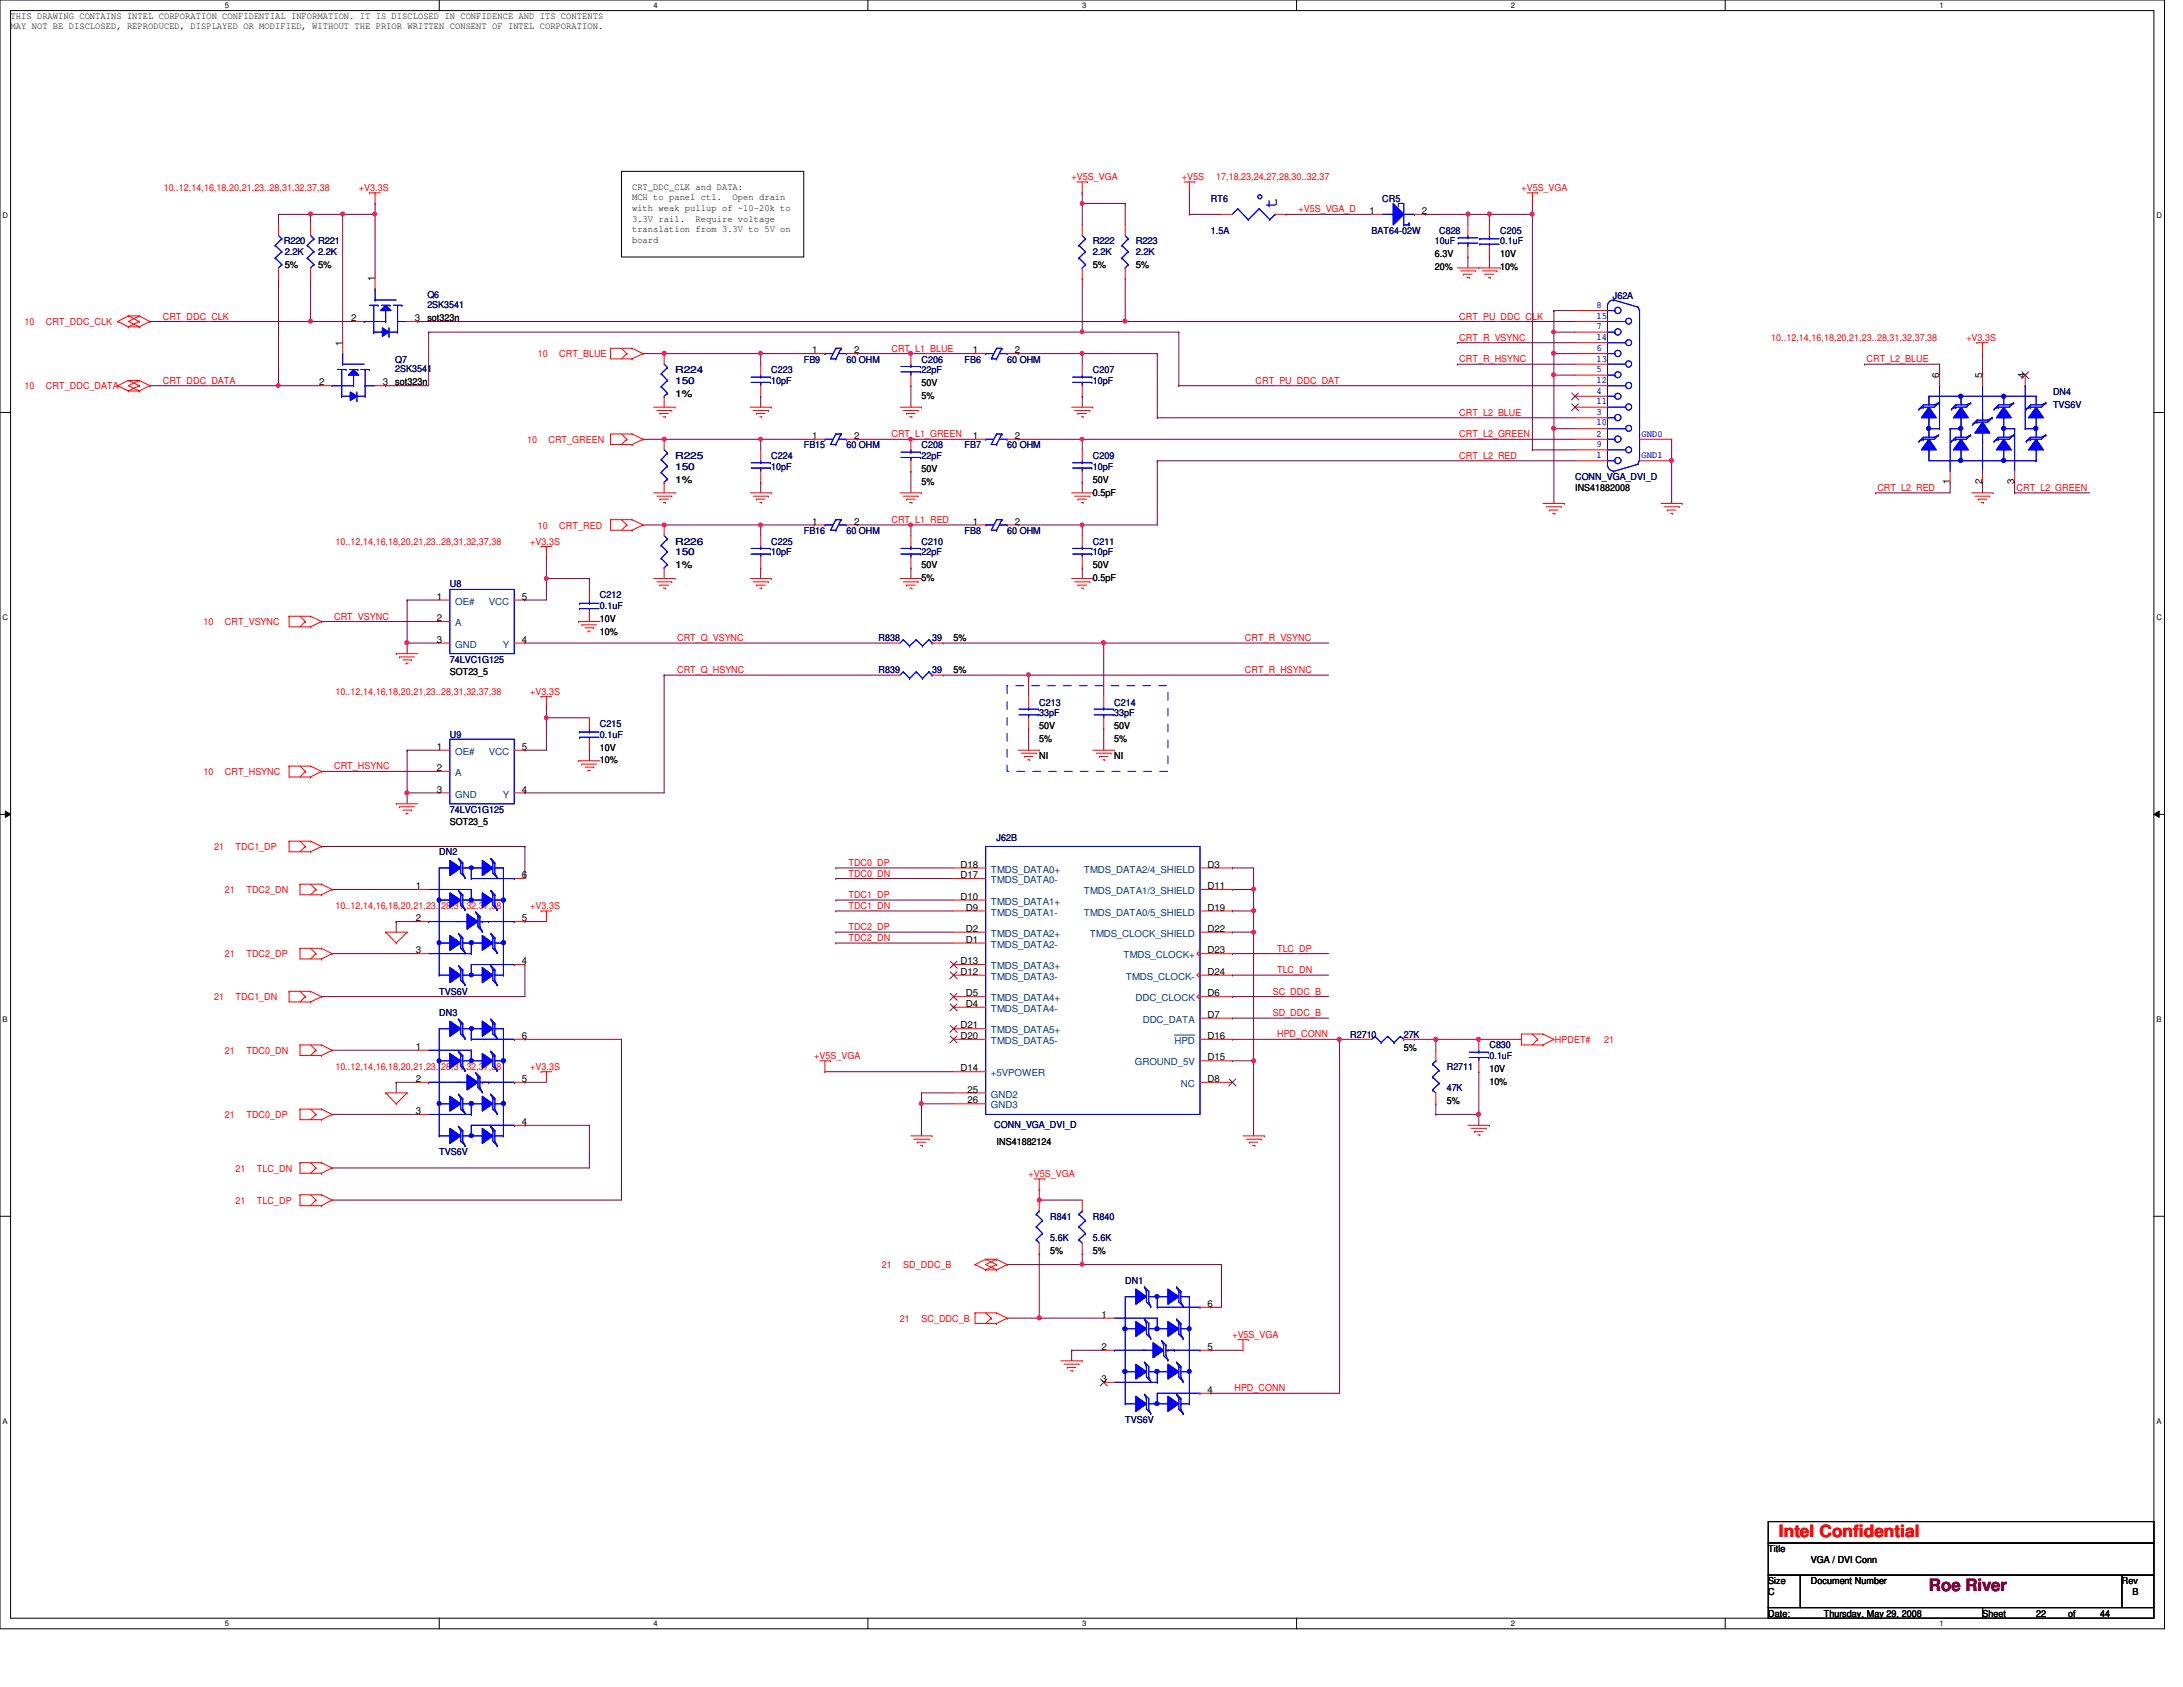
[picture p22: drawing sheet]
<svg xmlns="http://www.w3.org/2000/svg" width="279mm" height="216mm" viewBox="0 0 279 216" stroke-linecap="round" stroke-linejoin="round" font-family="sans-serif">
<defs><g id="words">
<text font-size="2.5" fill="#00f" x="163.4" y="26.6" transform="rotate(-90 163.4 26.6)">t</text>
<text font-size="2.2" fill="#f00" x="227.7" y="196.8">Intel Confidential</text>
<text font-size="2.2" fill="#7f0000" x="246.9" y="203.6">Roe River</text>
<g font-size="1.2">
<text x="1.4" y="3.7">MAY NOT BE DISCLOSED, REPRODUCED, DISPLAYED OR MODIFIED, WITHOUT THE PRIOR WRITTEN CONSENT OF INTEL CORPORATION.</text>
<text x="1.4" y="2.4">THIS DRAWING CONTAINS INTEL CORPORATION CONFIDENTIAL INFORMATION. IT IS DISCLOSED IN CONFIDENCE AND ITS CONTENTS</text>
<text x="80.9" y="28.4">3.3V rail.</text>
<text x="80.9" y="29.7">translation from 3.3V to 5V on</text>
<text x="80.9" y="24.3">CRT_DDC_CLK and DATA:</text>
<text x="80.9" y="25.7">MCH to panel ctl.</text>
<text x="80.9" y="27">with weak pullup of ~10-20k to</text>
<text x="89" y="28.4">Require voltage</text>
<text x="93.8" y="25.7">Open drain</text>
<text x="175.3" y="27.4">1</text>
<text x="182" y="27.4">2</text>
<text x="36.4" y="34.3">5%</text>
<text x="40.7" y="34.3">5%</text>
<text x="80.9" y="31.1">board</text>
<text x="139.9" y="34.3">5%</text>
<text x="145.4" y="34.3">5%</text>
<text x="183.6" y="32.9">6.3V</text>
<text x="183.6" y="34.6">20%</text>
<text x="192" y="32.9">10V</text>
<text x="192" y="34.6">10%</text>
<text x="45" y="41.1">2</text>
<text x="48" y="36" transform="rotate(-90 48 36)">1</text>
<text x="53.1" y="41.1">3</text>
<text x="54.7" y="41">sot323n</text>
<text x="43.8" y="44.3" transform="rotate(-90 43.8 44.3)">1</text>
<text x="103.9" y="45.2">1</text>
<text x="109.3" y="45.2">2</text>
<text x="124.5" y="45.2">1</text>
<text x="129.9" y="45.2">2</text>
<text x="40.9" y="49.3">2</text>
<text x="49" y="49.3">3</text>
<text x="50.6" y="49.3">sot323n</text>
<text x="86.4" y="50.8">1%</text>
<text x="117.9" y="49.4">50V</text>
<text x="117.9" y="51.1">5%</text>
<text x="248.2" y="48.4" transform="rotate(-90 248.2 48.4)">6</text>
<text x="253.7" y="48.4" transform="rotate(-90 253.7 48.4)">5</text>
<text x="259.2" y="48.4" transform="rotate(-90 259.2 48.4)">4</text>
<text x="103.9" y="56.2">1</text>
<text x="109.3" y="56.2">2</text>
<text x="124.5" y="56.2">1</text>
<text x="129.9" y="56.2">2</text>
<text x="86.4" y="61.8">1%</text>
<text x="117.9" y="60.4">50V</text>
<text x="117.9" y="62">5%</text>
<text x="139.9" y="61.8">50V</text>
<text x="139.9" y="63.4">0.5pF</text>
<text x="201.6" y="62.9">INS41882008</text>
<text x="249.6" y="62" transform="rotate(-90 249.6 62)">1</text>
<text x="253.7" y="62" transform="rotate(-90 253.7 62)">2</text>
<text x="257.8" y="62" transform="rotate(-90 257.8 62)">3</text>
<text x="103.9" y="67.1">1</text>
<text x="109.3" y="67.1">2</text>
<text x="124.5" y="67.1">1</text>
<text x="129.9" y="67.1">2</text>
<text x="55.9" y="76.8">1</text>
<text x="66.8" y="76.8">5</text>
<text x="86.4" y="72.7">1%</text>
<text x="117.9" y="72.7">50V</text>
<text x="117.9" y="74.4">5%</text>
<text x="139.9" y="72.7">50V</text>
<text x="139.9" y="74.4">0.5pF</text>
<text x="55.9" y="79.5">2</text>
<text x="55.9" y="82.3">3</text>
<text x="66.8" y="82.3">4</text>
<text x="76.8" y="79.6">10V</text>
<text x="76.8" y="81.2">10%</text>
<text x="122" y="82">5%</text>
<text x="57.6" y="86.4">SOT23_5</text>
<text x="122" y="86.1">5%</text>
<text x="55.9" y="96">1</text>
<text x="66.8" y="96">5</text>
<text x="133" y="93.3">50V</text>
<text x="133" y="95">5%</text>
<text x="142.6" y="93.3">50V</text>
<text x="142.6" y="95">5%</text>
<text x="55.9" y="98.7">2</text>
<text x="55.9" y="101.4">3</text>
<text x="66.8" y="101.4">4</text>
<text x="76.8" y="96.1">10V</text>
<text x="76.8" y="97.7">10%</text>
<text x="133" y="97.2">NI</text>
<text x="142.6" y="97.2">NI</text>
<text x="57.6" y="105.6">SOT23_5</text>
<text x="53.2" y="113.8">1</text>
<text x="66.8" y="112.4">6</text>
<text x="122.9" y="111">D18</text>
<text x="122.9" y="112.4">D17</text>
<text x="154.6" y="111">D3</text>
<text x="154.6" y="113.8">D11</text>
<text x="53.2" y="117.9">2</text>
<text x="66.8" y="117.9">5</text>
<text x="122.9" y="115.1">D10</text>
<text x="123.6" y="116.5">D9</text>
<text x="123.6" y="119.3">D2</text>
<text x="154.6" y="116.5">D19</text>
<text x="154.6" y="119.3">D22</text>
<text x="53.2" y="122">3</text>
<text x="66.8" y="123.4">4</text>
<text x="122.9" y="123.4">D13</text>
<text x="122.9" y="124.8">D12</text>
<text x="123.6" y="120.6">D1</text>
<text x="154.6" y="122">D23</text>
<text x="154.6" y="124.8">D24</text>
<text x="122.9" y="131.6">D21</text>
<text x="123.6" y="127.5">D5</text>
<text x="123.6" y="128.9">D4</text>
<text x="154.6" y="127.5">D6</text>
<text x="154.6" y="130.3">D7</text>
<text x="53.2" y="134.4">1</text>
<text x="66.8" y="133">6</text>
<text x="122.9" y="137.1">D14</text>
<text x="122.9" y="133">D20</text>
<text x="154.6" y="133">D16</text>
<text x="154.6" y="135.7">D15</text>
<text x="179.7" y="134.5">5%</text>
<text x="190.6" y="137.2">10V</text>
<text x="53.2" y="138.5">2</text>
<text x="53.2" y="142.6">3</text>
<text x="66.8" y="144">4</text>
<text x="66.8" y="138.5">5</text>
<text x="123.8" y="139.8">25</text>
<text x="123.8" y="141.2">26</text>
<text x="154.6" y="138.5">D8</text>
<text x="185.2" y="141.3">5%</text>
<text x="190.6" y="138.9">10%</text>
<text x="127.6" y="146.5">INS41882124</text>
<text x="134.4" y="160.5">5%</text>
<text x="139.9" y="160.5">5%</text>
<text x="154.6" y="167.3">6</text>
<text x="141" y="168.7">1</text>
<text x="141" y="172.8">2</text>
<text x="154.6" y="172.8">5</text>
<text x="141" y="176.9">3</text>
<text x="154.6" y="178.3">4</text>
<text x="226.3" y="198.6">Title</text>
<text x="226.3" y="202.7">Size</text>
<text x="231.8" y="202.7">Document Number</text>
<text x="231.8" y="200">VGA / DVI Conn</text>
<text x="271.6" y="202.7">Rev</text>
<text x="226.3" y="204.1">C</text>
<text x="226.3" y="206.9">Date:</text>
<text x="233.4" y="206.9">Thursday, May 29, 2008</text>
<text x="253.7" y="206.9">Sheet</text>
<text x="260.6" y="206.9">22</text>
<text x="264.7" y="206.9">of</text>
<text x="268.8" y="206.9">44</text>
<text x="272.9" y="204.1">B</text>
</g>
<g font-size="1.2" fill="#f00">
<text x="137.2" y="23.1">+V5S_VGA</text>
<text x="151.3" y="23.1">+V5S</text>
<text x="155.7" y="23.1">17,18,23,24,27,28,30..32,37</text>
<text x="21" y="24.4">10..12,14,16,18,20,21,23..28,31,32,37,38</text>
<text x="45.9" y="24.4">+V3.3S</text>
<text x="166.2" y="27.2">+V5S_VGA_D</text>
<text x="194.7" y="24.4">+V5S_VGA</text>
<text x="3.1" y="41.6">10</text>
<text x="5.9" y="41.6">CRT_DDC_CLK</text>
<text x="20.8" y="40.9">CRT_DDC_CLK</text>
<text x="186.8" y="40.9">CRT_PU_DDC_CLK</text>
<text x="68.8" y="45.7">10</text>
<text x="71.6" y="45.7">CRT_BLUE</text>
<text x="114.1" y="45">CRT_L1_BLUE</text>
<text x="186.8" y="43.6">CRT_R_VSYNC</text>
<text x="186.8" y="46.4">CRT_R_HSYNC</text>
<text x="226.7" y="43.6">10..12,14,16,18,20,21,23..28,31,32,37,38</text>
<text x="238.9" y="46.4">CRT_L2_BLUE</text>
<text x="251.7" y="43.6">+V3.3S</text>
<text x="3.1" y="49.8">10</text>
<text x="5.9" y="49.8">CRT_DDC_DATA</text>
<text x="20.8" y="49.1">CRT_DDC_DATA</text>
<text x="160.7" y="49.1">CRT_PU_DDC_DAT</text>
<text x="186.8" y="53.2">CRT_L2_BLUE</text>
<text x="67.5" y="56.7">10</text>
<text x="70.2" y="56.7">CRT_GREEN</text>
<text x="114.1" y="56">CRT_L1_GREEN</text>
<text x="186.8" y="58.7">CRT_L2_RED</text>
<text x="186.8" y="56">CRT_L2_GREEN</text>
<text x="240.3" y="62.8">CRT_L2_RED</text>
<text x="258.1" y="62.8">CRT_L2_GREEN</text>
<text x="42.9" y="69.7">10..12,14,16,18,20,21,23..28,31,32,37,38</text>
<text x="67.9" y="69.7">+V3.3S</text>
<text x="68.8" y="67.6">10</text>
<text x="71.6" y="67.6">CRT_RED</text>
<text x="114.1" y="66.9">CRT_L1_RED</text>
<text x="26" y="80">10</text>
<text x="28.8" y="80">CRT_VSYNC</text>
<text x="42.8" y="79.3">CRT_VSYNC</text>
<text x="86.7" y="82">CRT_Q_VSYNC</text>
<text x="159.3" y="82">CRT_R_VSYNC</text>
<text x="42.9" y="88.9">10..12,14,16,18,20,21,23..28,31,32,37,38</text>
<text x="67.9" y="88.9">+V3.3S</text>
<text x="86.7" y="86.1">CRT_Q_HSYNC</text>
<text x="159.3" y="86.1">CRT_R_HSYNC</text>
<text x="26" y="99.2">10</text>
<text x="28.8" y="99.2">CRT_HSYNC</text>
<text x="42.8" y="98.5">CRT_HSYNC</text>
<text x="27.4" y="108.8">21</text>
<text x="30.1" y="108.8">TDC1_DP</text>
<text x="108.6" y="110.8">TDC0_DP</text>
<text x="108.6" y="112.2">TDC0_DN</text>
<text x="28.8" y="114.3">21</text>
<text x="31.5" y="114.3">TDC2_DN</text>
<text x="42.9" y="116.3">10..12,14,16,18,20,21,23..</text>
<text x="56.5" y="116.3">28,31,32,37,38</text>
<text x="67.9" y="116.3">+V3.3S</text>
<text x="108.6" y="114.9">TDC1_DP</text>
<text x="108.6" y="116.3">TDC1_DN</text>
<text x="108.6" y="119">TDC2_DP</text>
<text x="28.8" y="122.5">21</text>
<text x="31.5" y="122.5">TDC2_DP</text>
<text x="108.6" y="120.4">TDC2_DN</text>
<text x="163.4" y="124.5">TLC_DN</text>
<text x="163.4" y="121.8">TLC_DP</text>
<text x="27.4" y="128">21</text>
<text x="30.1" y="128">TDC1_DN</text>
<text x="162.9" y="130">SD_DDC_B</text>
<text x="162.9" y="127.3">SC_DDC_B</text>
<text x="28.8" y="134.9">21</text>
<text x="31.5" y="134.9">TDC0_DN</text>
<text x="42.9" y="136.9">10..12,14,16,18,20,21,23..</text>
<text x="56.5" y="136.9">28,31,32,37,38</text>
<text x="67.9" y="136.9">+V3.3S</text>
<text x="104.2" y="135.6">+V5S_VGA</text>
<text x="163.4" y="132.8">HPD_CONN</text>
<text x="199" y="133.5">HPDET#</text>
<text x="205.3" y="133.5">21</text>
<text x="28.8" y="143.1">21</text>
<text x="31.5" y="143.1">TDC0_DP</text>
<text x="30.1" y="149.9">21</text>
<text x="32.9" y="149.9">TLC_DN</text>
<text x="30.1" y="154.1">21</text>
<text x="32.9" y="154.1">TLC_DP</text>
<text x="131.7" y="150.6">+V5S_VGA</text>
<text x="112.9" y="162.3">21</text>
<text x="115.6" y="162.3">SD_DDC_B</text>
<text x="115.2" y="169.2">21</text>
<text x="117.9" y="169.2">SC_DDC_B</text>
<text x="157.7" y="171.2">+V5S_VGA</text>
<text x="158" y="178.1">HPD_CONN</text>
</g>
<g font-size="1.2" fill="#00007f">
<text x="155" y="25.8">RT6</text>
<text x="155" y="29.9">1.5A</text>
<text x="175.6" y="29.9">BAT64-02W</text>
<text x="176.9" y="25.8">CR5</text>
<text x="184.2" y="29.9">C828</text>
<text x="192" y="29.9">C205</text>
<text x="36.3" y="31.2">R220</text>
<text x="36.4" y="32.6">2.2K</text>
<text x="40.7" y="31.2">R221</text>
<text x="40.7" y="32.6">2.2K</text>
<text x="139.9" y="31.2">R222</text>
<text x="139.9" y="32.6">2.2K</text>
<text x="145.4" y="31.2">R223</text>
<text x="145.4" y="32.6">2.2K</text>
<text x="183.6" y="31.3">10uF</text>
<text x="192" y="31.3">0.1uF</text>
<text x="54.7" y="38.1">Q6</text>
<text x="54.7" y="39.4">2SK3541</text>
<text x="206.4" y="38.3">J62A</text>
<text x="50.6" y="46.4">Q7</text>
<text x="50.6" y="47.6">2SK3541</text>
<text x="86.4" y="47.8">R224</text>
<text x="98.7" y="47.8">C223</text>
<text x="102.9" y="46.4">FB9</text>
<text x="108.3" y="46.4">60 OHM</text>
<text x="117.9" y="46.4">C206</text>
<text x="117.9" y="47.8">22pF</text>
<text x="123.4" y="46.4">FB6</text>
<text x="128.9" y="46.4">60 OHM</text>
<text x="139.9" y="47.8">C207</text>
<text x="86.4" y="49.1">150</text>
<text x="98.7" y="49.1">10pF</text>
<text x="139.9" y="49.1">10pF</text>
<text x="262.8" y="50.5">DN4</text>
<text x="262.8" y="52.2">TVS6V</text>
<text x="86.4" y="58.7">R225</text>
<text x="98.7" y="58.7">C224</text>
<text x="102.9" y="57.4">FB15</text>
<text x="108.3" y="57.4">60 OHM</text>
<text x="117.9" y="57.4">C208</text>
<text x="117.9" y="58.7">22pF</text>
<text x="123.4" y="57.4">FB7</text>
<text x="128.9" y="57.4">60 OHM</text>
<text x="139.9" y="58.7">C209</text>
<text x="86.4" y="60.1">150</text>
<text x="98.7" y="60.1">10pF</text>
<text x="139.9" y="60.1">10pF</text>
<text x="201.6" y="61.5">CONN_VGA_DVI_D</text>
<text x="86.4" y="69.7">R226</text>
<text x="86.4" y="71.1">150</text>
<text x="98.7" y="69.7">C225</text>
<text x="98.7" y="71.1">10pF</text>
<text x="102.9" y="68.3">FB16</text>
<text x="108.3" y="68.3">60 OHM</text>
<text x="117.9" y="69.7">C210</text>
<text x="117.9" y="71.1">22pF</text>
<text x="123.4" y="68.3">FB8</text>
<text x="128.9" y="68.3">60 OHM</text>
<text x="139.9" y="69.7">C211</text>
<text x="139.9" y="71.1">10pF</text>
<text x="57.6" y="75.2">U8</text>
<text x="76.8" y="77.9">0.1uF</text>
<text x="76.8" y="76.6">C212</text>
<text x="112.4" y="82">R838</text>
<text x="119.3" y="82">39</text>
<text x="57.6" y="84.8">74LVC1G125</text>
<text x="112.4" y="86.1">R839</text>
<text x="119.3" y="86.1">39</text>
<text x="57.6" y="94.4">U9</text>
<text x="76.8" y="94.4">0.1uF</text>
<text x="76.8" y="93">C215</text>
<text x="133" y="90.3">C213</text>
<text x="133" y="91.7">33pF</text>
<text x="142.6" y="90.3">C214</text>
<text x="142.6" y="91.7">33pF</text>
<text x="57.6" y="104">74LVC1G125</text>
<text x="127.6" y="107.6">J62B</text>
<text x="56.2" y="109.5">DN2</text>
<text x="56.2" y="130">DN3</text>
<text x="56.2" y="127.3">TVS6V</text>
<text x="172.8" y="132.8">R2710</text>
<text x="179.7" y="132.8">27K</text>
<text x="185.2" y="136.9">R2711</text>
<text x="190.6" y="134.2">C830</text>
<text x="190.6" y="135.6">0.1uF</text>
<text x="185.2" y="139.7">47K</text>
<text x="56.2" y="147.9">TVS6V</text>
<text x="127.3" y="144.3">CONN_VGA_DVI_D</text>
<text x="134.4" y="156.1">R841</text>
<text x="134.4" y="158.9">5.6K</text>
<text x="139.9" y="156.1">R840</text>
<text x="139.9" y="158.9">5.6K</text>
<text x="144" y="164.3">DN1</text>
<text x="144" y="182.2">TVS6V</text>
</g>
<g font-size="1.2" fill="#00f">
<text x="204.3" y="40.8">15</text>
<text x="204.3" y="39.4">8</text>
<text x="204.3" y="47.6">5</text>
<text x="204.3" y="46.3">13</text>
<text x="204.3" y="44.9">6</text>
<text x="204.3" y="43.5">14</text>
<text x="204.3" y="42.2">7</text>
<text x="204.3" y="53.1">3</text>
<text x="204.3" y="50.4">4</text>
<text x="204.3" y="51.7">11</text>
<text x="204.3" y="49">12</text>
<text x="204.3" y="58.6">1</text>
<text x="204.3" y="55.9">2</text>
<text x="204.3" y="54.4">10</text>
<text x="204.3" y="57.2">9</text>
<text x="210.1" y="55.9">GND0</text>
<text x="210.1" y="58.6">GND1</text>
</g>
<g font-size="1.2" fill="#003f7f">
<text x="58.3" y="77.4">OE#</text>
<text x="62.6" y="77.4">VCC</text>
<text x="58.3" y="80.1">A</text>
<text x="58.3" y="82.9">GND</text>
<text x="64.3" y="82.9">Y</text>
<text x="58.3" y="96.6">OE#</text>
<text x="58.3" y="99.3">A</text>
<text x="62.6" y="96.6">VCC</text>
<text x="58.3" y="102.1">GND</text>
<text x="64.3" y="102.1">Y</text>
<text x="126.8" y="111.7">TMDS_DATA0+</text>
<text x="126.8" y="113">TMDS_DATA0-</text>
<text x="138.7" y="111.7">TMDS_DATA2/4_SHIELD</text>
<text x="126.8" y="115.8">TMDS_DATA1+</text>
<text x="126.8" y="117.2">TMDS_DATA1-</text>
<text x="126.8" y="119.9">TMDS_DATA2+</text>
<text x="138.7" y="114.4">TMDS_DATA1/3_SHIELD</text>
<text x="138.7" y="117.2">TMDS_DATA0/5_SHIELD</text>
<text x="139.5" y="119.9">TMDS_CLOCK_SHIELD</text>
<text x="126.8" y="121.3">TMDS_DATA2-</text>
<text x="126.8" y="124">TMDS_DATA3+</text>
<text x="126.8" y="125.4">TMDS_DATA3-</text>
<text x="143.8" y="122.6">TMDS_CLOCK+</text>
<text x="144.1" y="125.4">TMDS_CLOCK-</text>
<text x="126.8" y="128.1">TMDS_DATA4+</text>
<text x="126.8" y="129.5">TMDS_DATA4-</text>
<text x="145.3" y="128.1">DDC_CLOCK</text>
<text x="146.3" y="130.9">DDC_DATA</text>
<text x="126.8" y="137.8">+5VPOWER</text>
<text x="126.8" y="132.2">TMDS_DATA5+</text>
<text x="126.8" y="133.6">TMDS_DATA5-</text>
<text x="145.2" y="136.4">GROUND_5V</text>
<text x="150.3" y="133.6">HPD</text>
<text x="126.8" y="140.5">GND2</text>
<text x="126.8" y="141.9">GND3</text>
<text x="151.1" y="139.1">NC</text>
</g>
<g font-size="1">
<text x="28.8" y="1">5</text>
<text x="83.7" y="1">4</text>
<text x="138.5" y="1">3</text>
<text x="193.4" y="1">2</text>
<text x="248.2" y="1">1</text>
<text x=".3" y="27.9">D</text>
<text x="276" y="27.9">D</text>
<text x=".3" y="79.4">C</text>
<text x="276" y="79.4">C</text>
<text x=".3" y="130.8">B</text>
<text x="276" y="130.8">B</text>
<text x=".3" y="182.2">A</text>
<text x="276" y="182.2">A</text>
<text x="28.8" y="208.1">5</text>
<text x="83.7" y="208.1">4</text>
<text x="138.5" y="208.1">3</text>
<text x="193.4" y="208.1">2</text>
<text x="248.2" y="208.1">1</text>
</g>
</g></defs>
<path d="M0 0h277v208.4h-277zM1.4 1.4h274.3v205.7h-274.3z" fill="none" stroke="#000" stroke-width=".13"/>
<g fill="#fff">
<path d="M28.8 .1h.5v1.1h-.5z"/>
<path d="M28.8 207.2h.5v1.1h-.5z"/>
</g>
<path d="M56.2 0v1.4M56.2 207.1v1.3" fill="none" stroke="#000" stroke-width=".13"/>
<g fill="#fff">
<path d="M83.7 .1h.5v1.1h-.5z"/>
<path d="M83.7 207.2h.5v1.1h-.5z"/>
</g>
<path d="M111.1 0v1.4M111.1 207.1v1.3" fill="none" stroke="#000" stroke-width=".13"/>
<g fill="#fff">
<path d="M138.5 .1h.6v1.1h-.6z"/>
<path d="M138.5 207.2h.6v1.1h-.6z"/>
</g>
<path d="M165.9 0v1.4M165.9 207.1v1.3" fill="none" stroke="#000" stroke-width=".13"/>
<g fill="#fff">
<path d="M193.4 .1h.5v1.1h-.5z"/>
<path d="M193.4 207.2h.5v1.1h-.5z"/>
</g>
<path d="M220.8 0v1.4M220.8 207.1v1.3" fill="none" stroke="#000" stroke-width=".13"/>
<g fill="#fff">
<path d="M248.2 .1h.6v1.1h-.6z"/>
<path d="M248.2 207.2h.6v1.1h-.6z"/>
<path d="M.3 27.1h.8v1.1h-.8z"/>
<path d="M276 27.1h.7v1.1h-.7z"/>
<path d="M.3 78.5h.8v1.1h-.8z"/>
<path d="M276 78.5h.7v1.1h-.7z"/>
</g>
<path d="M0 52.8h1.4M275.7 52.8h1.3" fill="none" stroke="#000" stroke-width=".13"/>
<g fill="#fff">
<path d="M.3 129.9h.7v1.1h-.7z"/>
<path d="M276 129.9h.6v1.1h-.6z"/>
</g>
<path d="M0 104.2h1.4M.7 103.8l.7 .4-.7 .4zM275.7 104.2l.7-.4v.8zM275.7 104.2h1.3" fill="none" stroke="#000" stroke-width=".13"/>
<path d="M.7 103.8l.7 .4-.7 .4zM275.7 104.2l.7-.4v.8z" fill="#000"/>
<g fill="#fff">
<path d="M.3 181.4h.7v1.1h-.7z"/>
<path d="M276 181.4h.6v1.1h-.6z"/>
</g>
<path d="M0 155.7h1.4M275.7 155.7h1.3" fill="none" stroke="#000" stroke-width=".13"/>
<g fill="none" stroke="#7f003f" stroke-width=".13">
<path d="M238.6 46.6h.1M238.6 46.6h9.6M248.2 46.6h.1M248.2 46.6v1.4M253.7 45.3h.1M253.7 45.3v2.7M240 63.1h.1M249.6 61.7h.1M249.6 61.7v1.4h-9.6M253.7 61.7h.1M253.7 61.7v1.4M257.9 63.1h.1"/>
<path d="M257.9 61.7h.1M257.9 63.1h9.6M257.9 61.7v1.4M120.7 86.4h.1M120.7 82.3h.1M120.7 86.4h11M120.7 82.3h20.6M131.7 86.4h.1M131.7 93.3h.1M131.7 86.4v2.8M131.7 93.3v2.7M141.3 82.3h.1"/>
<path d="M141.3 93.3h.1M141.3 82.3v6.9M141.3 93.3v2.7M107 120.7h.1M107 120.7h15M160.4 135.8h.1M160.4 135.8v9.6"/>
</g>
<circle cx="160.4" cy="135.8" r=".26" fill="#f0f"/>
<circle cx="160.4" cy="135.8" r=".26" fill="none" stroke="#f0f" stroke-width=".13"/>
<path d="M189.3 142.6h.1M189.3 142.6v1.4" fill="none" stroke="#7f003f" stroke-width=".13"/>
<circle cx="189.2" cy="142.6" r=".26" fill="#f0f"/>
<circle cx="189.2" cy="142.6" r=".26" fill="none" stroke="#f0f" stroke-width=".13"/>
<g fill="none" stroke="#7f003f" stroke-width=".13">
<path d="M107 111.1h.1M107 111.1h15M157.7 135.8h.1M157.7 135.8h2.7M133 168.7h.1M133 168.7h8.3M137.2 172.8h.1M137.2 172.8h4.1M137.2 172.8v1.4M155 178.3h.1M155 167.3h.1M155 172.8h.1"/>
<path d="M155 178.3h16.4M155 167.3h1.3M155 172.8h4.1"/>
</g>
<circle cx="133" cy="168.7" r=".26" fill="#f0f"/>
<circle cx="133" cy="168.7" r=".26" fill="none" stroke="#f0f" stroke-width=".13"/>
<path d="M138.5 161.8h.1M138.5 161.8h17.8" fill="none" stroke="#7f003f" stroke-width=".13"/>
<path d="M138.3 161.6l.2-.1 .2 .2-.1 .3-.1 .1-.2-.1z" fill-rule="evenodd" fill="#f0f"/>
<path d="M138.3 161.6l.2-.1 .2 .2-.1 .3-.1 .1-.2-.1z" fill="none" stroke="#f0f" stroke-width=".13"/>
<path d="M160.4 119.3h.1M160.4 119.3v16.5M156.3 161.8h.1M156.3 161.8v5.5" fill="none" stroke="#7f003f" stroke-width=".13"/>
<circle cx="160.4" cy="119.3" r=".26" fill="#f0f"/>
<circle cx="160.4" cy="119.3" r=".26" fill="none" stroke="#f0f" stroke-width=".13"/>
<path d="M107 112.4h.1M107 112.4h15M157.7 119.3h.1M157.7 116.6h.1M157.7 116.6h2.7M160.4 116.6h.1M160.4 116.6v2.7h-2.7M171.4 133h.1M171.4 133h2.8" fill="none" stroke="#7f003f" stroke-width=".13"/>
<circle cx="160.4" cy="116.5" r=".26" fill="#f0f"/>
<circle cx="160.4" cy="116.5" r=".26" fill="none" stroke="#f0f" stroke-width=".13"/>
<path d="M171.4 133h.1M171.4 133v45.3" fill="none" stroke="#7f003f" stroke-width=".13"/>
<circle cx="171.4" cy="133" r=".26" fill="#f0f"/>
<circle cx="171.4" cy="133" r=".26" fill="none" stroke="#f0f" stroke-width=".13"/>
<path d="M107 115.2h.1M107 115.2h15M157.7 113.8h.1M157.7 113.8h2.7M160.4 113.8h.1M160.4 113.8v2.8M105.6 137.2h.1M105.6 137.2h16.4M157.7 133h.1M157.7 130.3h.1M157.7 133h13.7M157.7 130.3h12.4" fill="none" stroke="#7f003f" stroke-width=".13"/>
<circle cx="160.4" cy="113.8" r=".26" fill="#f0f"/>
<circle cx="160.4" cy="113.8" r=".26" fill="none" stroke="#f0f" stroke-width=".13"/>
<path d="M157.7 127.6h.1M157.7 127.6h12.4M183.8 133h.1M183.8 133h5.5" fill="none" stroke="#7f003f" stroke-width=".13"/>
<circle cx="189.2" cy="133" r=".26" fill="#f0f"/>
<circle cx="189.2" cy="133" r=".26" fill="none" stroke="#f0f" stroke-width=".13"/>
<circle cx="183.8" cy="133" r=".26" fill="#f0f"/>
<circle cx="183.8" cy="133" r=".26" fill="none" stroke="#f0f" stroke-width=".13"/>
<g fill="none" stroke="#7f003f" stroke-width=".13">
<path d="M107 116.6h.1M107 119.3h.1M107 116.6h15M107 119.3h15M157.7 111.1h.1M157.7 111.1h2.7M160.4 111.1h.1M160.4 111.1v2.7M117.9 139.9h.1M117.9 139.9h4.1M157.7 124.8h.1M157.7 124.8h12.4"/>
<path d="M181 133h.1M181 133h2.8M183.8 133h.1M183.8 133v1.4M117.9 141.3h.1M117.9 141.3v4.1M117.9 141.3h4.1"/>
</g>
<path d="M117.7 141h.2l.2 .1v.3l-.2 .1-.2-.1z" fill-rule="evenodd" fill="#f0f"/>
<path d="M117.7 141h.2l.2 .1v.3l-.2 .1-.2-.1z" fill="none" stroke="#f0f" stroke-width=".13"/>
<g fill="none" stroke="#7f003f" stroke-width=".13">
<path d="M190.6 27.4h.1M190.6 27.4h5.5M69.9 71.3h.1M69.9 71.3v2.7M52.1 96h.1M52.1 96v5.5M131.7 86.4h.1M131.7 86.4h38.4M42.5 113.8h.1M42.5 113.8h11M50.7 117.9h.1M50.7 117.9v1.4"/>
<path d="M50.7 117.9h2.8M67.2 108.3h.1M67.2 117.9h.1M67.2 108.3v4.1M67.2 117.9h2.7M42.5 134.4h.1M42.5 134.4h11M50.7 138.5h.1M50.7 138.5h2.8M50.7 138.5v1.4M67.2 123.4h.1M67.2 138.5h.1"/>
<path d="M67.2 133h.1M67.2 123.4v4.2M67.2 138.5h2.7M67.2 133h12.3M79.5 133h.1M79.5 133v20.6M117.9 139.9h.1M117.9 139.9v1.4M157.7 122h.1M157.7 122h12.4M189.3 133h.1M189.3 133h5.4"/>
<path d="M42.5 142.6h.1M42.5 142.6h11M67.2 144h.1M67.2 144h8.2M75.4 144h.1M75.4 144v5.5"/>
</g>
<path d="M131.5 86.2l.1-.1 .2 .1v.3l-.2 .1-.1-.1z" fill-rule="evenodd" fill="#f0f"/>
<path d="M131.5 86.2l.1-.1 .2 .1v.3l-.2 .1-.1-.1z" fill="none" stroke="#f0f" stroke-width=".13"/>
<path d="M116.6 45.3h.1M116.6 45.3h8.2M52.1 76.8h.1M52.1 76.8v5.5M116.6 60.3h.1M116.6 60.3v2.8M69.9 90.5h.1M69.9 90.5v1.4" fill="none" stroke="#7f003f" stroke-width=".13"/>
<circle cx="116.5" cy="45.2" r=".26" fill="#f0f"/>
<circle cx="116.5" cy="45.2" r=".26" fill="none" stroke="#f0f" stroke-width=".13"/>
<path d="M82.3 56.2h.1M82.3 56.2h2.7M116.6 49.4h.1M116.6 56.2h.1M116.6 49.4v2.7M116.6 56.2h8.2M116.6 67.2h.1M116.6 67.2v1.4M138.5 67.2h.1M138.5 67.2v1.4" fill="none" stroke="#7f003f" stroke-width=".13"/>
<circle cx="116.5" cy="56.2" r=".25" fill="#f0f"/>
<circle cx="116.5" cy="56.2" r=".25" fill="none" stroke="#f0f" stroke-width=".13"/>
<path d="M35.6 35.6h.1M35.6 35.6v13.8M130.3 67.2h.1M130.3 67.2h8.2" fill="none" stroke="#7f003f" stroke-width=".13"/>
<path d="M35.4 49.2h.4l.1 .1-.1 .2-.2 .1-.2-.1z" fill-rule="evenodd" fill="#f0f"/>
<path d="M35.4 49.2h.4l.1 .1-.1 .2-.2 .1-.2-.1z" fill="none" stroke="#f0f" stroke-width=".13"/>
<path d="M190.6 27.4h.1M190.6 27.4v1.4" fill="none" stroke="#7f003f" stroke-width=".13"/>
<circle cx="190.6" cy="27.4" r=".26" fill="#f0f"/>
<circle cx="190.6" cy="27.4" r=".26" fill="none" stroke="#f0f" stroke-width=".13"/>
<path d="M141.3 82.3h.1M141.3 82.3h28.8" fill="none" stroke="#7f003f" stroke-width=".13"/>
<circle cx="141.2" cy="82.3" r=".26" fill="#f0f"/>
<circle cx="141.2" cy="82.3" r=".26" fill="none" stroke="#f0f" stroke-width=".13"/>
<path d="M138.5 45.3h.1M138.5 45.3v1.3M144 41.1h.1M144 41.1h57.6M41.1 79.5h.1M41.1 79.5h15.1" fill="none" stroke="#7f003f" stroke-width=".13"/>
<circle cx="144" cy="41.1" r=".26" fill="#f0f"/>
<circle cx="144" cy="41.1" r=".26" fill="none" stroke="#f0f" stroke-width=".13"/>
<path d="M69.9 74h.1M69.9 74h5.5" fill="none" stroke="#7f003f" stroke-width=".13"/>
<path d="M69.7 73.9l.2-.1 .2 .1v.3l-.2 .1-.2-.1z" fill-rule="evenodd" fill="#f0f"/>
<path d="M69.7 73.9l.2-.1 .2 .1v.3l-.2 .1-.2-.1z" fill="none" stroke="#f0f" stroke-width=".13"/>
<path d="M138.5 50.7h.1M138.5 50.7v1.4M138.5 72.7h.1M138.5 72.7v1.3M69.9 91.9h.1M69.9 91.9h5.5" fill="none" stroke="#7f003f" stroke-width=".13"/>
<path d="M69.7 91.7l.2-.1 .2 .1v.3l-.2 .1-.2-.1z" fill-rule="evenodd" fill="#f0f"/>
<path d="M69.7 91.7l.2-.1 .2 .1v.3l-.2 .1-.2-.1z" fill="none" stroke="#f0f" stroke-width=".13"/>
<path d="M196.1 27.4h.1M196.1 27.4v30.2" fill="none" stroke="#7f003f" stroke-width=".13"/>
<circle cx="196.1" cy="27.4" r=".26" fill="#f0f"/>
<circle cx="196.1" cy="27.4" r=".26" fill="none" stroke="#f0f" stroke-width=".13"/>
<path d="M39.8 41.1h.1M39.8 41.1h5.5M85 86.4h.1M85 86.4h28.8" fill="none" stroke="#7f003f" stroke-width=".13"/>
<circle cx="39.7" cy="41.1" r=".26" fill="#f0f"/>
<circle cx="39.7" cy="41.1" r=".26" fill="none" stroke="#f0f" stroke-width=".13"/>
<path d="M39.8 35.6h.1M39.8 35.6v5.5M138.5 26h.1M138.5 26v2.8M138.5 45.3h.1M138.5 45.3h9.6M186.5 43.9h.1M186.5 43.9h15.1M75.4 96h.1M75.4 96v1.4M67.2 101.5h.1M67.2 101.5h17.8" fill="none" stroke="#7f003f" stroke-width=".13"/>
<path d="M138.3 45h.2l.2 .1-.1 .3-.1 .1-.2-.1z" fill-rule="evenodd" fill="#f0f"/>
<path d="M138.3 45h.2l.2 .1-.1 .3-.1 .1-.2-.1z" fill="none" stroke="#f0f" stroke-width=".13"/>
<path d="M138.5 26h.1M138.5 26h5.5" fill="none" stroke="#7f003f" stroke-width=".13"/>
<path d="M138.3 25.8h.2l.2 .1-.1 .3-.1 .1-.2-.1z" fill-rule="evenodd" fill="#f0f"/>
<path d="M138.3 25.8h.2l.2 .1-.1 .3-.1 .1-.2-.1z" fill="none" stroke="#f0f" stroke-width=".13"/>
<g fill="none" stroke="#7f003f" stroke-width=".13">
<path d="M144 26h.1M144 26v2.8M152.2 24.7h.1M152.2 24.7v2.7M164.6 27.4h.1M164.6 27.4h11M190.6 32.9h.1M190.6 32.9v1.4M54.9 42.5h.1M54.9 42.5h83.6M54.9 42.5v6.9M138.5 56.2h.1"/>
<path d="M138.5 56.2v1.4M138.5 56.2h63.1M148.1 59h.1M148.1 53.5h.1M148.1 59h53.5M148.1 59v8.2M148.1 53.5h53.5M150.9 49.4h.1M150.9 49.4h50.7M196.1 57.6h.1M196.1 57.6h5.5M67.2 76.8h.1"/>
<path d="M67.2 76.8h2.7M138.5 61.7h.1M138.5 61.7v1.4M67.2 96h.1M67.2 96h2.7"/>
</g>
<path d="M138.3 56h.3l.1 .2-.1 .2h-.1h-.2z" fill-rule="evenodd" fill="#f0f"/>
<path d="M138.3 56h.3l.1 .2-.1 .2h-.1h-.2z" fill="none" stroke="#f0f" stroke-width=".13"/>
<g fill="none" stroke="#7f003f" stroke-width=".13">
<path d="M138.5 35.6h.1M138.5 35.6v6.9M152.2 27.4h.1M152.2 27.4h4.1M49.4 49.4h.1M49.4 49.4h5.5M148.1 45.3h.1M148.1 45.3v8.2M186.5 46.6h.1M186.5 46.6h15.1M198.9 54.9h.1M198.9 54.9v9.5"/>
<path d="M41.1 98.7h.1M41.1 98.7h15.1M67.2 82.3h.1M67.2 82.3h46.6M85 86.4h.1M85 86.4v15.1"/>
</g>
<circle cx="198.8" cy="54.8" r=".26" fill="#f0f"/>
<circle cx="198.8" cy="54.8" r=".26" fill="none" stroke="#f0f" stroke-width=".13"/>
<path d="M52.1 82.3h.1M52.1 82.3v1.4" fill="none" stroke="#7f003f" stroke-width=".13"/>
<circle cx="52.1" cy="82.3" r=".26" fill="#f0f"/>
<circle cx="52.1" cy="82.3" r=".26" fill="none" stroke="#f0f" stroke-width=".13"/>
<g fill="none" stroke="#7f003f" stroke-width=".13">
<path d="M144 35.6h.1M144 35.6v5.5h-90.5M19.2 49.4h.1M19.2 49.4h16.4M53.5 41.1h.1M214 59h.1M214 59v5.4M69.9 74h.1M69.9 74v2.8M75.4 74h.1M75.4 74v1.4M69.9 91.9h.1"/>
<path d="M69.9 91.9v4.1"/>
</g>
<path d="M213.8 58.7h.1l.2 .1v.3l-.2 .1-.1-.1z" fill-rule="evenodd" fill="#f0f"/>
<path d="M213.8 58.7h.1l.2 .1v.3l-.2 .1-.1-.1z" fill="none" stroke="#f0f" stroke-width=".13"/>
<path d="M198.9 39.8h.1M198.9 39.8h2.7M198.9 42.5h.1M198.9 42.5h2.7M52.1 76.8h.1M52.1 76.8h4.1M52.1 101.5h.1M52.1 101.5v1.4" fill="none" stroke="#7f003f" stroke-width=".13"/>
<circle cx="52.1" cy="101.5" r=".26" fill="#f0f"/>
<circle cx="52.1" cy="101.5" r=".26" fill="none" stroke="#f0f" stroke-width=".13"/>
<path d="M198.9 42.5h.1M198.9 42.5v2.8" fill="none" stroke="#7f003f" stroke-width=".13"/>
<circle cx="198.8" cy="42.5" r=".25" fill="#f0f"/>
<circle cx="198.8" cy="42.5" r=".25" fill="none" stroke="#f0f" stroke-width=".13"/>
<path d="M198.9 45.3h.1M198.9 45.3h2.7M198.9 45.3v2.7" fill="none" stroke="#7f003f" stroke-width=".13"/>
<circle cx="198.8" cy="45.2" r=".26" fill="#f0f"/>
<circle cx="198.8" cy="45.2" r=".26" fill="none" stroke="#f0f" stroke-width=".13"/>
<g fill="none" stroke="#7f003f" stroke-width=".13">
<path d="M39.8 27.4h.1M39.8 27.4v1.4M43.9 27.4h.1M43.9 27.4h4.1M48 27.4h.1M48 27.4v8.2M198.9 39.8h.1M198.9 39.8v2.7M35.6 49.4h.1M35.6 49.4h5.5M198.9 48h.1M198.9 54.9h.1"/>
<path d="M198.9 48h2.7M198.9 54.9h2.7M52.1 96h.1M52.1 82.3h.1M52.1 96h4.1M52.1 82.3h4.1M52.1 101.5h.1M52.1 101.5h4.1"/>
</g>
<circle cx="48" cy="27.4" r=".26" fill="#f0f"/>
<circle cx="48" cy="27.4" r=".26" fill="none" stroke="#f0f" stroke-width=".13"/>
<path d="M35.6 27.4h.1M35.6 27.4v1.4M35.6 27.4h4.2M43.9 27.4h.1M43.9 27.4v16.5" fill="none" stroke="#7f003f" stroke-width=".13"/>
<circle cx="43.9" cy="27.4" r=".26" fill="#f0f"/>
<circle cx="43.9" cy="27.4" r=".26" fill="none" stroke="#f0f" stroke-width=".13"/>
<path d="M39.8 27.4h.1M39.8 27.4h4.1" fill="none" stroke="#7f003f" stroke-width=".13"/>
<circle cx="39.7" cy="27.4" r=".26" fill="#f0f"/>
<circle cx="39.7" cy="27.4" r=".26" fill="none" stroke="#f0f" stroke-width=".13"/>
<path d="M138.5 24.7h.1M138.5 24.7v1.3M138.5 42.5h.1M138.5 42.5h12.4" fill="none" stroke="#7f003f" stroke-width=".13"/>
<path d="M138.3 42.3h.3l.1 .2-.1 .1-.1 .1-.2-.1z" fill-rule="evenodd" fill="#f0f"/>
<path d="M138.3 42.3h.3l.1 .2-.1 .1-.1 .1-.2-.1z" fill="none" stroke="#f0f" stroke-width=".13"/>
<path d="M198.9 48h.1M198.9 48v6.9" fill="none" stroke="#7f003f" stroke-width=".13"/>
<circle cx="198.8" cy="48" r=".26" fill="#f0f"/>
<circle cx="198.8" cy="48" r=".26" fill="none" stroke="#f0f" stroke-width=".13"/>
<path d="M187.9 27.4h.1M187.9 27.4h2.7" fill="none" stroke="#7f003f" stroke-width=".13"/>
<circle cx="187.9" cy="27.4" r=".26" fill="#f0f"/>
<circle cx="187.9" cy="27.4" r=".26" fill="none" stroke="#f0f" stroke-width=".13"/>
<g fill="none" stroke="#7f003f" stroke-width=".13">
<path d="M19.2 41.1h.1M19.2 41.1h20.6M82.3 45.3h.1M82.3 45.3h2.7M130.3 45.3h.1M130.3 56.2h.1M130.3 45.3h8.2M130.3 56.2h8.2M150.9 42.5h.1M150.9 42.5v6.9M214 56.2h.1M214 56.2v2.8"/>
<path d="M82.3 67.2h.1M82.3 67.2h2.7M116.6 72.7h.1M116.6 72.7v1.3M138.5 67.2h.1M138.5 67.2h9.6"/>
</g>
<path d="M138.3 67l.2-.1 .2 .1-.1 .4h-.1h-.2z" fill-rule="evenodd" fill="#f0f"/>
<path d="M138.3 67l.2-.1 .2 .1-.1 .4h-.1h-.2z" fill="none" stroke="#f0f" stroke-width=".13"/>
<path d="M116.6 67.2h.1M116.6 67.2h8.2" fill="none" stroke="#7f003f" stroke-width=".13"/>
<circle cx="116.5" cy="67.2" r=".26" fill="#f0f"/>
<circle cx="116.5" cy="67.2" r=".26" fill="none" stroke="#f0f" stroke-width=".13"/>
<path d="M133 152.2h.1M133 153.6h.1M133 152.2v1.4M133 153.6h5.5M128.9 161.8h.1M138.5 160.4h.1M138.5 160.4v1.4h-9.6" fill="none" stroke="#7f003f" stroke-width=".13"/>
<circle cx="133" cy="153.6" r=".26" fill="#f0f"/>
<circle cx="133" cy="153.6" r=".26" fill="none" stroke="#f0f" stroke-width=".13"/>
<g fill="none" stroke="#7f003f" stroke-width=".13">
<path d="M48 26h.1M48 26v1.4M182.4 27.4h.1M182.4 27.4h5.5M187.9 32.9h.1M187.9 27.4h.1M187.9 27.4v1.4M187.9 32.9v1.4M196.1 26h.1M196.1 26v1.4M85 56.2h12.4M97.4 56.2h.1"/>
<path d="M41.1 108.3h.1M41.1 108.3h26.1M41.1 127.6h.1M41.1 127.6h26.1M42.5 122h.1M42.5 122h11M189.3 137.2h.1M189.3 137.2v5.4h-5.5M42.5 153.6h.1M42.5 149.5h.1M42.5 153.6h37M42.5 149.5h32.9"/>
<path d="M183.8 141.3h.1M183.8 142.6h.1M183.8 141.3v1.3M128.9 168.7h.1M133 160.4h.1M133 160.4v8.3h-4.1"/>
</g>
<circle cx="85" cy="56.2" r=".25" fill="#f0f"/>
<circle cx="85" cy="56.2" r=".25" fill="none" stroke="#f0f" stroke-width=".13"/>
<path d="M97.2 56h.3l.1 .2-.1 .2h-.2h-.1z" fill-rule="evenodd" fill="#f0f"/>
<path d="M97.2 56h.3l.1 .2-.1 .2h-.2h-.1z" fill="none" stroke="#f0f" stroke-width=".13"/>
<path d="M97.4 45.3h.1M97.4 45.3h6.8M109.7 56.2h.1M109.7 45.3h.1M109.7 56.2h6.9M109.7 45.3h6.9" fill="none" stroke="#7f003f" stroke-width=".13"/>
<path d="M97.2 45h.1l.2 .1v.3l-.2 .1-.1-.1z" fill-rule="evenodd" fill="#f0f"/>
<path d="M97.2 45h.1l.2 .1v.3l-.2 .1-.1-.1z" fill="none" stroke="#f0f" stroke-width=".13"/>
<path d="M85 45.3h12.4M97.4 45.3h.1" fill="none" stroke="#7f003f" stroke-width=".13"/>
<circle cx="85" cy="45.2" r=".26" fill="#f0f"/>
<circle cx="85" cy="45.2" r=".26" fill="none" stroke="#f0f" stroke-width=".13"/>
<path d="M97.4 46.6h.1M97.4 56.2h.1M97.4 45.3v1.3M97.4 56.2v1.4M97.4 56.2h6.8M104.2 56.2h.1M85 67.2h12.4M97.4 67.2h.1" fill="none" stroke="#7f003f" stroke-width=".13"/>
<circle cx="85" cy="67.2" r=".26" fill="#f0f"/>
<circle cx="85" cy="67.2" r=".26" fill="none" stroke="#f0f" stroke-width=".13"/>
<path d="M97.2 67l.1-.1 .2 .1v.4h-.2h-.1z" fill-rule="evenodd" fill="#f0f"/>
<path d="M97.2 67l.1-.1 .2 .1v.4h-.2h-.1z" fill="none" stroke="#f0f" stroke-width=".13"/>
<path d="M97.4 50.7h.1M97.4 50.7v1.4M97.4 67.2h.1M97.4 72.7h.1M97.4 61.7h.1M97.4 67.2h6.8M97.4 61.7v1.4M97.4 67.2v1.4M97.4 72.7v1.3M104.2 67.2h.1M109.7 67.2h.1M109.7 67.2h6.9" fill="none" stroke="#7f003f" stroke-width=".13"/>
<g fill="none" stroke="#f00" stroke-width=".13">
<path d="M47.3 24.7h.1M47.3 24.7h1.4M48 24.7h.1M48 24.7v1.3M137.8 23.3h1.4M138.5 24.7h.1M138.5 23.3v1.4M139.2 23.3h.1M151.6 23.3h1.3M152.2 23.3h.1M152.2 23.3v1.4M152.9 23.3h.1"/>
<path d="M186.5 34.3h5.5M186.9 34.7h1.9M187.3 35.1h.1M187.3 35.1h1.1M187.7 35.5h.3M188 35.5h.1M188.8 34.7h.1M189.3 34.3h.1M189.7 34.7h1.9M190.1 35.1h.1M190.1 35.1h1.1M190.5 35.5h.3"/>
<path d="M190.8 35.5h.1M191.6 34.7h.1M192 34.3h.1M195.5 24.7h1.3M196.1 26h.1M196.1 24.7v1.3M196.8 24.7h.1M15.1 41.1h.1M15.1 49.4h.1M15.1 41.1l1.3 .7M15.1 49.4l1.3 .6M16.4 41.8h.1"/>
<path d="M16.4 40.4h.1M16.4 50h.1M16.4 48.7h.1M16.4 41.8h1.4M16.4 40.4h1.4M16.4 40.4l-1.3 .7M16.4 40.4l1.4 .7M16.4 50h1.4M16.4 48.7h1.4M16.4 48.7l-1.3 .7M16.4 48.7l1.4 .7M17.8 40.4h.1"/>
<path d="M17.8 41.8h.1M17.8 41.1h.1M17.8 48.7h.1M17.8 50h.1M17.8 49.4h.1M17.8 40.4l1.4 .7M17.8 40.4l-1.4 .7 1.4 .7M17.8 41.1l-1.4 .7M17.8 48.7l1.4 .7M17.8 48.7l-1.4 .7 1.4 .6M17.8 49.4l-1.4 .6M19.2 41.1h.1"/>
<path d="M19.2 49.4h.1M19.2 41.1l-1.4 .7M19.2 49.4l-1.4 .6M78.1 55.5h.1M78.1 44.6h.1M78.1 55.5v1.4h2.8M78.1 55.5h2.8M78.1 44.6v1.3h2.8M78.1 44.6h2.8M79.5 55.5l.7 .7M79.5 44.6l.7 .7M80.2 56.2h.1"/>
<path d="M80.2 45.3h.1M80.2 56.2l-.7 .7M80.2 45.3l-.7 .6M80.9 56.9h.1M80.9 55.5h.1M80.9 45.9h.1M80.9 44.6h.1M80.9 55.5l1.4 .7M80.9 44.6l1.4 .7M82.3 56.2h.1M82.3 45.3h.1M82.3 56.2l-1.4 .7"/>
<path d="M82.3 45.3l-1.4 .6M83.7 52.1h2.7M84.1 52.5h1.9M84.5 52.9h.1M84.5 52.9h1.1M84.9 53.3h.3M85 56.2v1.4M85.2 53.3h.1M86 52.5h.1M86.4 52.1h.1M96 52.1h2.7M96.4 52.5h1.9"/>
<path d="M96.8 52.9h.1M96.8 52.9h1.1M97.2 53.3h.3M97.5 53.3h.1M98.3 52.5h.1M98.7 52.1h.1M115.2 52.1h2.7M115.6 52.5h1.9M116 52.9h.1M116 52.9h1.1M116.4 53.3h.3M116.7 53.3h.1"/>
<path d="M117.5 52.5h.1M117.9 52.1h.1M137.2 52.1h2.7M137.5 52.5h2M138 52.9h.1M138 52.9h1.1M138.4 53.3h.2M138.6 53.3h.1M139.5 52.5h.1M139.9 52.1h.1M253 43.9h.1M253 43.9h1.4"/>
<path d="M253.7 43.9h.1M253.7 43.9v1.4M37 78.9h.1M37 78.9v1.3h2.8M37 78.9h2.8M38.4 78.9l.7 .6M39.1 79.5h.1M39.1 79.5l-.7 .7M39.8 78.9h.1M39.8 78.9l1.3 .6M41.1 79.5h.1M41.1 79.5l-1.3 .7"/>
<path d="M69.3 69.9h.1M69.3 69.9h1.3M69.9 69.9h.1M69.9 69.9v1.4M74 79.5h.1M74 79.5h2.8M74.5 80h.1M74.5 80h1.9M78.1 66.5h.1M78.1 66.5v1.4h2.8M78.1 66.5h2.8M79.5 66.5l.7 .7"/>
<path d="M80.2 67.2h.1M80.2 67.2l-.7 .7M80.9 67.9h.1M80.9 66.5h.1M80.9 66.5l1.4 .7M82.3 67.2h.1M82.3 67.2l-1.4 .7M83.7 63.1h2.7M83.7 74h2.7M84.1 63.5h1.9M84.1 74.5h1.9M84.5 74.9h.1"/>
<path d="M84.5 63.9h.1M84.5 63.9h1.1M84.5 74.9h1.1M84.9 64.3h.3M84.9 75.3h.3M85 61.7v1.4M85.2 75.3h.1M85.2 64.3h.1M86 74.5h.1M86 63.5h.1M86.4 74h.1M86.4 63.1h.1"/>
<path d="M96 63.1h2.7M96 74h2.7M96.4 63.5h1.9M96.4 74.5h1.9M96.8 63.9h.1M96.8 74.9h.1M96.8 63.9h1.1M96.8 74.9h1.1M97.2 64.3h.3M97.2 75.3h.3M97.5 64.3h.1M97.5 75.3h.1"/>
<path d="M98.3 63.5h.1M98.3 74.5h.1M98.7 63.1h.1M98.7 74h.1M115.2 63.1h2.7M115.2 74h2.7M115.6 63.5h1.9M115.6 74.5h1.9M116 74.9h.1M116 63.9h.1M116 63.9h1.1M116 74.9h1.1"/>
<path d="M116.4 64.3h.3M116.4 75.3h.3M116.7 75.3h.1M116.7 64.3h.1M117.5 74.5h.1M117.5 63.5h.1M117.9 74h.1M117.9 63.1h.1M137.2 63.1h2.7M137.2 74h2.7M137.5 63.5h2M137.5 74.5h2"/>
<path d="M138 63.9h.1M138 74.9h.1M138 63.9h1.1M138 74.9h1.1M138.4 64.3h.2M138.4 75.3h.2M138.6 64.3h.1M138.6 75.3h.1M139.5 63.5h.1M139.5 74.5h.1M139.9 63.1h.1M139.9 74h.1"/>
<path d="M197.5 64.4h2.7M197.9 64.9h1.9M198.3 65.3h.1M198.3 65.3h1.1M198.7 65.7h.3M199 65.7h.1M199.8 64.9h.1M200.2 64.4h.1M212.6 64.4h2.7M213 64.9h1.9M213.4 65.3h.1M213.4 65.3h1.1"/>
<path d="M213.8 65.7h.3M214.1 65.7h.1M214.9 64.9h.1M215.3 64.4h.1M252.3 63.1h2.8M252.8 63.5h1.9M253.2 63.9h.1M253.2 63.9h1.1M253.6 64.3h.3M253.9 64.3h.1M254.7 63.5h.1M255.1 63.1h.1"/>
<path d="M37 98h.1M37 98v1.4h2.8M37 98h2.8M38.4 98l.7 .7M39.1 98.7h.1M39.1 98.7l-.7 .7M39.8 80.2h.1M39.8 99.4h.1M39.8 98h.1M39.8 98l1.3 .7M41.1 98.7h.1M41.1 98.7l-1.3 .7"/>
<path d="M50.7 83.7h.1M50.7 83.7h2.8M51.1 84.1h.1M51.1 84.1h1.9M51.6 84.5h1.1M52 84.9h.1M52 84.9h.2M52.7 84.5h.1M69.3 89.2h.1M69.3 89.2h1.3M69.9 89.2h.1M69.9 89.2v1.3"/>
<path d="M74 97.4h.1M74 97.4h2.8M74.5 97.8h.1M74.5 97.8h1.9M74.9 98.2h1.1M74.9 80.3h1.1M75.3 98.6h.1M75.3 80.8h.1M75.3 98.6h.3M75.3 80.8h.3M76 98.2h.1M76 80.3h.1"/>
<path d="M130.3 96h2.7M130.7 96.4h1.9M131.1 96.8h.1M131.1 96.8h1.1M131.5 97.2h.3M131.8 97.2h.1M132.6 96.4h.1M133 96h.1M139.9 96h2.7M140.3 96.4h1.9M140.7 96.8h.1M140.7 96.8h1.1"/>
<path d="M141.1 97.2h.3M141.3 89.2v1.3M141.3 91.9v1.4M141.4 97.2h.1M142.2 96.4h.1M142.6 96h.1M37 107.7h.1M37 107.7v1.3h2.8M37 107.7h2.8M38.4 113.2h.1M38.4 113.2v1.3h2.7M38.4 113.2h2.7"/>
<path d="M38.4 107.7l.7 .6M39.1 108.3h.1M39.1 108.3l-.7 .7M39.8 109h.1M39.8 107.7h.1M39.8 113.2l.6 .6M39.8 107.7l1.3 .6M40.4 113.8h.1M40.4 113.8l-.6 .7M41.1 114.5h.1M41.1 113.2h.1M41.1 108.3h.1"/>
<path d="M41.1 113.2l1.4 .6M41.1 108.3l-1.3 .7M42.5 113.8h.1M42.5 113.8l-1.4 .7M49.4 119.3h.1M49.4 119.3h2.7M49.4 119.3l1.3 1.4M50.7 102.9h.1M50.7 102.9h2.8M51.1 103.3h.1M51.1 103.3h1.9M51.6 103.7h1.1"/>
<path d="M52 104.1h.1M52 104.1h.2M52.1 119.3h.1M52.1 119.3l-1.4 1.4M52.7 103.7h.1M69.3 116.6h.1M69.3 116.6h1.3M69.9 116.6h.1M69.9 116.6v1.3M37 126.9h.1M37 126.9v1.3h2.8M37 126.9h2.8"/>
<path d="M38.4 133.7h.1M38.4 121.4h.1M38.4 121.4v1.3h2.7M38.4 133.7v1.4h2.7M38.4 133.7h2.7M38.4 121.4h2.7M38.4 126.9l.7 .7M39.1 127.6h.1M39.1 127.6l-.7 .6M39.8 128.2h.1M39.8 126.9h.1M39.8 133.7l.6 .7"/>
<path d="M39.8 121.4l.6 .6M39.8 126.9l1.3 .7M40.4 134.4h.1M40.4 122h.1M40.4 134.4l-.6 .7M40.4 122l-.6 .7M41.1 135.1h.1M41.1 133.7h.1M41.1 122.7h.1M41.1 121.4h.1M41.1 127.6h.1M41.1 133.7l1.4 .7"/>
<path d="M41.1 121.4l1.4 .6M41.1 127.6l-1.3 .6M42.5 134.4h.1M42.5 122h.1M42.5 134.4l-1.4 .7M42.5 122l-1.4 .7M49.4 139.9h.1M49.4 139.9h2.7M49.4 139.9l1.3 1.4M50.7 120.7h.1M52.1 139.9h.1M52.1 139.9l-1.4 1.4"/>
<path d="M69.3 137.2h.1M69.3 137.2h1.3M69.9 137.2h.1M69.9 137.2v1.3M104.9 135.8h1.4M105.6 137.2h.1M105.6 135.8v1.4M106.3 135.8h.1M174.2 133h1.4M179.7 133h1.3M194.7 132.3h.1M194.7 132.3v1.4h2.8"/>
<path d="M194.7 132.3h2.8M196.1 132.3l.7 .7M196.8 133h.1M196.8 133l-.7 .7M197.5 133.7h.1M197.5 132.3h.1M197.5 132.3l1.4 .7M198.9 133h.1M198.9 133l-1.4 .7M38.4 141.9h.1M38.4 152.9h.1M38.4 148.8h.1"/>
<path d="M38.4 141.9v1.4h2.7M38.4 148.8v1.4h2.7M38.4 152.9v1.4h2.7M38.4 141.9h2.7M38.4 152.9h2.7M38.4 148.8h2.7M39.8 141.9l.6 .7M39.8 152.9l.6 .7M39.8 148.8l.6 .7M40.4 142.6h.1M40.4 153.6h.1M40.4 149.5h.1"/>
<path d="M40.4 142.6l-.6 .7M40.4 153.6l-.6 .7M40.4 149.5l-.6 .7M41.1 143.3h.1M41.1 141.9h.1M41.1 154.3h.1M41.1 152.9h.1M41.1 150.2h.1M41.1 148.8h.1M41.1 141.9l1.4 .7M41.1 152.9l1.4 .7M41.1 148.8l1.4 .7"/>
<path d="M42.5 142.6h.1M42.5 153.6h.1M42.5 149.5h.1M42.5 142.6l-1.4 .7M42.5 153.6l-1.4 .7M42.5 149.5l-1.4 .7M50.7 141.3h.1M116.6 145.4h2.7M117 145.8h1.9M117.4 146.2h.1M117.4 146.2h1.1M117.8 146.6h.3"/>
<path d="M118.1 146.6h.1M118.9 145.8h.1M119.3 145.4h.1M132.3 150.9h1.4M133 152.2h.1M133 150.9v1.3M133.7 150.9h.1M159.1 145.4h2.7M159.5 145.8h1.9M159.9 146.2h.1M159.9 146.2h1.1M160.3 146.6h.3"/>
<path d="M160.6 146.6h.1M161.4 145.8h.1M161.8 145.4h.1M187.9 144h2.7M188.3 144.4h1.9M188.7 144.8h.1M188.7 144.8h1.1M189.1 145.2h.3M189.4 145.2h.1M190.2 144.4h.1M190.6 144h.1M124.8 161.8h.1"/>
<path d="M124.8 168h.1M124.8 161.8l1.4 .7M124.8 168v1.4h2.8M124.8 168h2.8M126.2 162.5h.1M126.2 161.2h.1M126.2 162.5h1.4M126.2 161.2h1.4M126.2 161.2l-1.4 .6M126.2 161.2l1.4 .6M126.2 168l.7 .7M126.9 168.7h.1"/>
<path d="M126.9 168.7l-.7 .7M127.6 161.2h.1M127.6 162.5h.1M127.6 161.8h.1M127.6 169.4h.1M127.6 168h.1M127.6 161.2l1.3 .6M127.6 161.2l-1.4 .6 1.4 .7M127.6 161.8l-1.4 .7M127.6 168l1.3 .7M128.9 161.8h.1M128.9 168.7h.1"/>
<path d="M128.9 161.8l-1.3 .7M128.9 168.7l-1.3 .7M135.8 174.2h2.7M136.2 174.6h1.9M136.6 175h.1M136.6 175h1.1M137 175.4h.3M137.3 175.4h.1M138.1 174.6h.1M138.5 174.2h.1M158.4 171.4h1.4M159.1 172.8h.1"/>
<path d="M159.1 171.4v1.4M159.8 171.4h.1"/>
</g>
<path d="M79.5 21.9h23.4v11h-23.4zM226.3 194.7h49.4v2.8h-49.4zM226.3 197.5h49.4v4.1h-49.4zM226.3 201.6h4.1v4.1h-4.1zM226.3 205.7h27.4v1.4h-27.4zM230.4 201.6h41.2v4.1h-41.2zM253.7 205.7h22v1.4h-22zM271.6 201.6h4.1v4.1h-4.1z" fill="none" stroke="#000" stroke-width=".13"/>
<path d="M128.9 87.8h20.6v10.9h-20.6z" fill="none" stroke="#00f" stroke-width=".13" stroke-dasharray="1 1 1 1 1 1 1 1"/>
<g fill="none" stroke="#00f" stroke-width=".13">
<path d="M84.6 58.8h.1M84.6 58.8l.8 .8M85 57.6l.4 .4M85.4 58h.1M85.4 59.6h.1M85.4 58l-.8 .8M85.4 59.6l-.8 .9M84.6 60.5h.1M84.6 60.5l.8 .8M85 61.7h.1M85.4 61.3h.1M85.4 61.3l-.4 .4"/>
<path d="M140 91.5h2.5M140 90.8h2.5M141.3 90.8h.1M141.3 91.5h.1M141.3 90.5v.3M141.3 91.5v.4M142.5 91.5h.1M142.5 90.8h.1M176 132.6h.1M176 132.6l-.4 .4M176 132.6l.8 .8M176.8 133.4h.1"/>
<path d="M177.6 132.6h.1M177.6 132.6l-.8 .8M177.6 132.6l.8 .8M178.4 133.4h.1M179.2 132.6h.1M179.2 132.6l-.8 .8M179.2 132.6l.5 .4M179.7 133h.1"/>
</g>
<path d="M44.8 50.2l.9 .5-.9 .6z" fill="#00f"/>
<path d="M44.8 50.2l.9 .5-.9 .6z" fill="none" stroke="#00f" stroke-width=".13"/>
<path d="M45.3 47.3l.6 .7h-1.3z" fill="#00f"/>
<g fill="none" stroke="#00f" stroke-width=".13">
<path d="M42.5 49.4h.1M42.5 49.4h2.8M43.2 47.3h1.1M43.7 50.7h.1M43.7 47.3v3.4M43.7 50.7h1.1M43.9 46.6h.1M43.9 45.3h.1M43.9 46.6h2.7M43.9 45.3v1.3M44.3 47.3h.1M44.7 47.3h1.1"/>
<path d="M44.8 50.7h.1M45.3 47.3l.6 .7h-1.3zM45.3 49.4h.1M45.3 48h.1M45.3 48v1.4M45.7 51.3h.1M45.7 50.7h1M45.7 50.2v1.1M45.8 47.3h.1M46.2 47.3h1.1M46.7 47.3h.1M46.7 49.4h.1"/>
<path d="M46.7 50.7h.1M46.7 47.3v3.4M46.7 49.4h1.3M47.3 47.3h.1"/>
</g>
<path d="M44.8 50.2l.9 .5-.9 .6z" fill="#00f"/>
<path d="M44.8 50.2l.9 .5-.9 .6z" fill="none" stroke="#00f" stroke-width=".13"/>
<path d="M45.3 47.3l.6 .7h-1.3z" fill="#00f"/>
<g fill="none" stroke="#00f" stroke-width=".13">
<path d="M42.5 49.4h.1M42.5 49.4h2.8M43.2 47.3h1.1M43.7 50.7h.1M43.7 47.3v3.4M43.7 50.7h1.1M43.9 46.6h.1M43.9 45.3h.1M43.9 46.6h2.7M43.9 45.3v1.3M44.3 47.3h.1M44.7 47.3h1.1"/>
<path d="M44.8 50.7h.1M45.3 47.3l.6 .7h-1.3zM45.3 49.4h.1M45.3 48h.1M45.3 48v1.4M45.7 51.3h.1M45.7 50.7h1M45.7 50.2v1.1M45.8 47.3h.1M46.2 47.3h1.1M46.7 47.3h.1M46.7 49.4h.1"/>
<path d="M46.7 50.7h.1M46.7 47.3v3.4M46.7 49.4h1.3M47.3 47.3h.1M115.3 58.5h2.5M115.3 57.9h2.5M116.6 57.9h.1M116.6 58.5h.1M116.6 57.6v.3M116.6 58.5v.5M117.8 58.5h.1M117.8 57.9h.1"/>
<path d="M150.6 164.7h.1M150.6 164.7l.5 .6M150.9 166.6l.5 .6M151.4 167.2h.1"/>
</g>
<path d="M41.1 49.4h1.4M43.9 43.9v1.4M48 49.4h1.4M116.6 56.2v1.4M116.6 59v1.3" fill="none" stroke="#f00" stroke-width=".13"/>
<path d="M149.5 165l1.4 .9-1.4 1z" fill-rule="evenodd" fill="#00f"/>
<g fill="none" stroke="#00f" stroke-width=".13">
<path d="M146.7 166.6l.6 .6M147.3 167.2h.1M148.1 165.9h1.4M149.5 165l1.4 .9-1.4 1zM149.5 165.9h.1M150.6 164.7l.3 .6M150.9 165.3h.1M150.9 165.3v1.3M151.1 165.3h.1M151.1 165.9h1.1M151.1 165.3v1.3l.3 .6M151.4 167.2h.1"/>
<path d="M152.2 165.9h.1"/>
</g>
<path d="M145.4 165l1.3 .9-1.3 1z" fill-rule="evenodd" fill="#00f"/>
<g fill="none" stroke="#00f" stroke-width=".13">
<path d="M144 165.9h1.4M145.4 165l1.3 .9-1.3 1zM145.4 165.9h.1M146.5 164.7h.1M146.5 164.7l.5 .6M146.5 164.7l.2 .6M146.7 165.3h.1M146.7 165.3v1.3M146.7 170.7l.6 .6M147 165.3h.1M147 165.9h1.1M147 165.3v1.3l.3 .6"/>
<path d="M147.3 167.2h.1M147.3 171.3h.1M148.1 165.9h.1"/>
</g>
<path d="M145.4 169.1l1.3 1-1.3 .9z" fill-rule="evenodd" fill="#00f"/>
<g fill="none" stroke="#00f" stroke-width=".13">
<path d="M144 170.1h1.4M145.4 169.1l1.3 1-1.3 .9zM145.4 170.1h.1M146.5 168.8h.1M146.5 168.8l.5 .6M146.5 168.8l.2 .6M146.7 169.4h.1M146.7 169.4v1.3M147 169.4h.1M147 170.1h1.1M147 169.4v1.3l.3 .6M147.3 171.3h.1"/>
<path d="M148.1 170.1h.1M150.9 170.7l.5 .6M151.4 171.3h.1"/>
</g>
<path d="M149.5 169.1l1.4 1-1.4 .9z" fill-rule="evenodd" fill="#00f"/>
<g fill="none" stroke="#00f" stroke-width=".13">
<path d="M148.1 170.1h1.4M148.9 173.5l.6 .5M149.5 169.1l1.4 1-1.4 .9zM149.5 170.1h.1M149.5 174h.1M150.6 168.8h.1M150.6 168.8l.5 .6M150.6 168.8l.3 .6M150.9 169.4h.1M150.9 169.4v1.3M151.1 169.4h.1M151.1 170.1h1.1"/>
<path d="M151.1 169.4v1.3l.3 .6M151.4 171.3h.1M152.2 170.1h.1"/>
</g>
<path d="M147.6 171.8l1.3 1-1.3 1z" fill-rule="evenodd" fill="#00f"/>
<g fill="none" stroke="#00f" stroke-width=".13">
<path d="M146.2 172.8h1.4M146.7 176.2l.6 .6M147.3 176.8h.1M147.6 171.8l1.3 1-1.3 1zM147.6 172.8h.1M148.7 171.6h.1M148.7 171.6l.5 .5M148.7 171.6l.2 .5M148.9 172.1h.1M148.9 172.1v1.4M149.2 172.1h.1M149.2 172.8h1.1"/>
<path d="M149.2 172.1v1.4l.3 .5M149.5 174h.1M150.3 172.8h.1"/>
</g>
<path d="M145.4 174.6l1.3 1-1.3 .9z" fill-rule="evenodd" fill="#00f"/>
<g fill="none" stroke="#00f" stroke-width=".13">
<path d="M144 175.6h1.4M145.4 174.6l1.3 1-1.3 .9zM145.4 175.6h.1M146.5 174.3h.1M146.5 174.3l.5 .6M146.5 174.3l.2 .6M146.7 174.9h.1M146.7 174.9v1.3M147 174.9h.1M147 175.6h1.1M147 174.9v1.3l.3 .6M147.3 176.8h.1"/>
<path d="M148.1 175.6h.1M150.9 176.2l.5 .6M151.4 176.8h.1"/>
</g>
<path d="M149.5 174.6l1.4 1-1.4 .9z" fill-rule="evenodd" fill="#00f"/>
<g fill="none" stroke="#00f" stroke-width=".13">
<path d="M148.1 175.6h1.4M149.5 174.6l1.4 1-1.4 .9zM149.5 175.6h.1M150.6 174.3h.1M150.6 174.3l.5 .6M150.6 174.3l.3 .6M150.9 174.9h.1M150.9 174.9v1.3M151.1 174.9h.1M151.1 175.6h1.1M151.1 174.9v1.3l.3 .6M151.4 176.8h.1"/>
<path d="M152.2 175.6h.1M146.7 180.3l.6 .6M147.3 180.9h.1"/>
</g>
<path d="M145.4 178.7l1.3 1-1.3 .9z" fill-rule="evenodd" fill="#00f"/>
<g fill="none" stroke="#00f" stroke-width=".13">
<path d="M144 179.7h1.4M145.4 178.7l1.3 1-1.3 .9zM145.4 179.7h.1M146.5 178.4h.1M146.5 178.4l.5 .6M146.5 178.4l.2 .6M146.7 179h.1M146.7 179v1.3M147 179h.1M147 179.7h1.1M147 179v1.3l.3 .6M148.1 179.7h.1"/>
<path d="M147.3 180.9h.1M150.9 180.3l.5 .6M151.4 180.9h.1"/>
</g>
<path d="M149.5 178.7l1.4 1-1.4 .9z" fill-rule="evenodd" fill="#00f"/>
<g fill="none" stroke="#00f" stroke-width=".13">
<path d="M148.1 179.7h1.4M149.5 178.7l1.4 1-1.4 .9zM149.5 179.7h.1M150.6 178.4h.1M150.6 178.4l.5 .6M150.6 178.4l.3 .6M150.9 179h.1M150.9 179v1.3M151.1 179h.1M151.1 179.7h1.1M151.1 179v1.3l.3 .6M152.2 179.7h.1"/>
<path d="M151.4 180.9h.1"/>
</g>
<circle cx="148.1" cy="165.9" r=".25" fill="#00f"/>
<circle cx="148.1" cy="165.9" r=".25" fill="none" stroke="#00f" stroke-width=".13"/>
<circle cx="148.1" cy="170.1" r=".26" fill="#00f"/>
<circle cx="148.1" cy="170.1" r=".26" fill="none" stroke="#00f" stroke-width=".13"/>
<circle cx="148.1" cy="175.5" r=".26" fill="#00f"/>
<circle cx="148.1" cy="175.5" r=".26" fill="none" stroke="#00f" stroke-width=".13"/>
<circle cx="148.1" cy="179.6" r=".25" fill="#00f"/>
<g fill="none" stroke="#00f" stroke-width=".13">
<path d="M144 179.7h.1M144 165.9v13.8M148.1 167.3h.1M148.1 165.9v1.4M152.2 165.9h.1M152.2 165.9v13.8"/>
<circle cx="148.1" cy="179.6" r=".25"/>
</g>
<circle cx="144" cy="170.1" r=".26" fill="#00f"/>
<circle cx="144" cy="170.1" r=".26" fill="none" stroke="#00f" stroke-width=".13"/>
<circle cx="144" cy="175.5" r=".26" fill="#00f"/>
<circle cx="144" cy="175.5" r=".26" fill="none" stroke="#00f" stroke-width=".13"/>
<path d="M152 169.9l.2-.1 .2 .1v.3l-.2 .1-.2-.1z" fill-rule="evenodd" fill="#00f"/>
<path d="M152 169.9l.2-.1 .2 .1v.3l-.2 .1-.2-.1z" fill="none" stroke="#00f" stroke-width=".13"/>
<path d="M152 175.3h.2l.2 .1v.3l-.2 .1-.2-.1z" fill-rule="evenodd" fill="#00f"/>
<g fill="none" stroke="#00f" stroke-width=".13">
<path d="M142.6 172.8h.1M142.6 168.7h5.5M142.6 172.8h4.1M142.6 176.9h5.5M148.1 170.1h.1M148.1 168.7h.1M148.1 176.9h.1M148.1 175.6h.1M148.1 178.3h.1M148.1 168.7v1.4M148.1 175.6v1.3M148.1 178.3v1.4"/>
<path d="M148.1 167.3h5.5M148.1 178.3h5.5M149.5 172.8h.1M149.5 172.8h4.1M150.6 164.7h.1M150.6 164.7l.5 .6M150.9 166.6l.5 .6M151.4 167.2h.1M152 175.3h.2l.2 .1v.3l-.2 .1-.2-.1zM153.6 167.3h.1M153.6 172.8h.1M153.6 178.3h.1"/>
</g>
<path d="M149.5 165l1.4 .9-1.4 1z" fill-rule="evenodd" fill="#00f"/>
<g fill="none" stroke="#00f" stroke-width=".13">
<path d="M146.7 166.6l.6 .6M147.3 167.2h.1M148.1 165.9h1.4M149.5 165l1.4 .9-1.4 1zM149.5 165.9h.1M150.6 164.7l.3 .6M150.9 165.3h.1M150.9 165.3v1.3M151.1 165.3h.1M151.1 165.9h1.1M151.1 165.3v1.3l.3 .6M151.4 167.2h.1"/>
<path d="M152.2 165.9h.1"/>
</g>
<path d="M145.4 165l1.3 .9-1.3 1z" fill-rule="evenodd" fill="#00f"/>
<g fill="none" stroke="#00f" stroke-width=".13">
<path d="M144 165.9h1.4M145.4 165l1.3 .9-1.3 1zM145.4 165.9h.1M146.5 164.7h.1M146.5 164.7l.5 .6M146.5 164.7l.2 .6M146.7 165.3h.1M146.7 165.3v1.3M146.7 170.7l.6 .6M147 165.3h.1M147 165.9h1.1M147 165.3v1.3l.3 .6"/>
<path d="M147.3 167.2h.1M147.3 171.3h.1M148.1 165.9h.1"/>
</g>
<path d="M145.4 169.1l1.3 1-1.3 .9z" fill-rule="evenodd" fill="#00f"/>
<g fill="none" stroke="#00f" stroke-width=".13">
<path d="M144 170.1h1.4M145.4 169.1l1.3 1-1.3 .9zM145.4 170.1h.1M146.5 168.8h.1M146.5 168.8l.5 .6M146.5 168.8l.2 .6M146.7 169.4h.1M146.7 169.4v1.3M147 169.4h.1M147 170.1h1.1M147 169.4v1.3l.3 .6M147.3 171.3h.1"/>
<path d="M148.1 170.1h.1M150.9 170.7l.5 .6M151.4 171.3h.1"/>
</g>
<path d="M149.5 169.1l1.4 1-1.4 .9z" fill-rule="evenodd" fill="#00f"/>
<g fill="none" stroke="#00f" stroke-width=".13">
<path d="M148.1 170.1h1.4M148.9 173.5l.6 .5M149.5 169.1l1.4 1-1.4 .9zM149.5 170.1h.1M149.5 174h.1M150.6 168.8h.1M150.6 168.8l.5 .6M150.6 168.8l.3 .6M150.9 169.4h.1M150.9 169.4v1.3M151.1 169.4h.1M151.1 170.1h1.1"/>
<path d="M151.1 169.4v1.3l.3 .6M151.4 171.3h.1M152.2 170.1h.1"/>
</g>
<path d="M147.6 171.8l1.3 1-1.3 1z" fill-rule="evenodd" fill="#00f"/>
<g fill="none" stroke="#00f" stroke-width=".13">
<path d="M146.2 172.8h1.4M146.7 176.2l.6 .6M147.3 176.8h.1M147.6 171.8l1.3 1-1.3 1zM147.6 172.8h.1M148.7 171.6h.1M148.7 171.6l.5 .5M148.7 171.6l.2 .5M148.9 172.1h.1M148.9 172.1v1.4M149.2 172.1h.1M149.2 172.8h1.1"/>
<path d="M149.2 172.1v1.4l.3 .5M149.5 174h.1M150.3 172.8h.1"/>
</g>
<path d="M145.4 174.6l1.3 1-1.3 .9z" fill-rule="evenodd" fill="#00f"/>
<g fill="none" stroke="#00f" stroke-width=".13">
<path d="M144 175.6h1.4M145.4 174.6l1.3 1-1.3 .9zM145.4 175.6h.1M146.5 174.3h.1M146.5 174.3l.5 .6M146.5 174.3l.2 .6M146.7 174.9h.1M146.7 174.9v1.3M147 174.9h.1M147 175.6h1.1M147 174.9v1.3l.3 .6M147.3 176.8h.1"/>
<path d="M148.1 175.6h.1M150.9 176.2l.5 .6M151.4 176.8h.1"/>
</g>
<path d="M149.5 174.6l1.4 1-1.4 .9z" fill-rule="evenodd" fill="#00f"/>
<g fill="none" stroke="#00f" stroke-width=".13">
<path d="M148.1 175.6h1.4M149.5 174.6l1.4 1-1.4 .9zM149.5 175.6h.1M150.6 174.3h.1M150.6 174.3l.5 .6M150.6 174.3l.3 .6M150.9 174.9h.1M150.9 174.9v1.3M151.1 174.9h.1M151.1 175.6h1.1M151.1 174.9v1.3l.3 .6M151.4 176.8h.1"/>
<path d="M152.2 175.6h.1M146.7 180.3l.6 .6M147.3 180.9h.1"/>
</g>
<path d="M145.4 178.7l1.3 1-1.3 .9z" fill-rule="evenodd" fill="#00f"/>
<g fill="none" stroke="#00f" stroke-width=".13">
<path d="M144 179.7h1.4M145.4 178.7l1.3 1-1.3 .9zM145.4 179.7h.1M146.5 178.4h.1M146.5 178.4l.5 .6M146.5 178.4l.2 .6M146.7 179h.1M146.7 179v1.3M147 179h.1M147 179.7h1.1M147 179v1.3l.3 .6M148.1 179.7h.1"/>
<path d="M147.3 180.9h.1M150.9 180.3l.5 .6M151.4 180.9h.1"/>
</g>
<path d="M149.5 178.7l1.4 1-1.4 .9z" fill-rule="evenodd" fill="#00f"/>
<g fill="none" stroke="#00f" stroke-width=".13">
<path d="M148.1 179.7h1.4M149.5 178.7l1.4 1-1.4 .9zM149.5 179.7h.1M150.6 178.4h.1M150.6 178.4l.5 .6M150.6 178.4l.3 .6M150.9 179h.1M150.9 179v1.3M151.1 179h.1M151.1 179.7h1.1M151.1 179v1.3l.3 .6M152.2 179.7h.1"/>
<path d="M151.4 180.9h.1"/>
</g>
<circle cx="148.1" cy="165.9" r=".25" fill="#00f"/>
<circle cx="148.1" cy="165.9" r=".25" fill="none" stroke="#00f" stroke-width=".13"/>
<circle cx="148.1" cy="170.1" r=".26" fill="#00f"/>
<circle cx="148.1" cy="170.1" r=".26" fill="none" stroke="#00f" stroke-width=".13"/>
<circle cx="148.1" cy="175.5" r=".26" fill="#00f"/>
<circle cx="148.1" cy="175.5" r=".26" fill="none" stroke="#00f" stroke-width=".13"/>
<circle cx="148.1" cy="179.6" r=".25" fill="#00f"/>
<g fill="none" stroke="#00f" stroke-width=".13">
<path d="M144 179.7h.1M144 165.9v13.8M148.1 167.3h.1M148.1 165.9v1.4M152.2 165.9h.1M152.2 165.9v13.8"/>
<circle cx="148.1" cy="179.6" r=".25"/>
</g>
<circle cx="144" cy="170.1" r=".26" fill="#00f"/>
<circle cx="144" cy="170.1" r=".26" fill="none" stroke="#00f" stroke-width=".13"/>
<circle cx="144" cy="175.5" r=".26" fill="#00f"/>
<circle cx="144" cy="175.5" r=".26" fill="none" stroke="#00f" stroke-width=".13"/>
<path d="M152 169.9l.2-.1 .2 .1v.3l-.2 .1-.2-.1z" fill-rule="evenodd" fill="#00f"/>
<path d="M152 169.9l.2-.1 .2 .1v.3l-.2 .1-.2-.1z" fill="none" stroke="#00f" stroke-width=".13"/>
<path d="M152 175.3h.2l.2 .1v.3l-.2 .1-.2-.1z" fill-rule="evenodd" fill="#00f"/>
<g fill="none" stroke="#00f" stroke-width=".13">
<path d="M62.8 109.9h.1M62.8 109.9l.5 .5M63.1 111.8l.5 .5M63.6 112.3h.1M142.6 172.8h.1M142.6 168.7h5.5M142.6 172.8h4.1M142.6 176.9h5.5M148.1 170.1h.1M148.1 168.7h.1M148.1 176.9h.1M148.1 175.6h.1"/>
<path d="M148.1 178.3h.1M148.1 168.7v1.4M148.1 175.6v1.3M148.1 178.3v1.4M148.1 167.3h5.5M148.1 178.3h5.5M149.5 172.8h.1M149.5 172.8h4.1M152 175.3h.2l.2 .1v.3l-.2 .1-.2-.1zM153.6 167.3h.1M153.6 172.8h.1M153.6 178.3h.1"/>
</g>
<path d="M141.3 168.7h1.3M141.3 172.8h1.3M141.3 176.9h1.3M153.6 172.8h1.4M153.6 178.3h1.4M153.6 167.3h1.4" fill="none" stroke="#f00" stroke-width=".13"/>
<path d="M140.8 176.5l.9 .9M141.7 176.5l-.9 .9" fill="none" stroke="#7f3f00" stroke-width=".13"/>
<path d="M61.7 110.1l1.4 1-1.4 1z" fill-rule="evenodd" fill="#00f"/>
<g fill="none" stroke="#00f" stroke-width=".13">
<path d="M59 111.8l.5 .5M59.5 112.3h.1M60.3 111.1h1.4M61.7 110.1l1.4 1-1.4 1zM61.7 111.1h.1M62.8 109.9l.3 .5M63.1 110.4h.1M63.1 110.4v1.4M63.3 110.4h.1M63.3 111.1h1.1M63.3 110.4v1.4l.3 .5M63.6 112.3h.1"/>
<path d="M64.4 111.1h.1"/>
</g>
<path d="M57.6 110.1l1.4 1-1.4 1z" fill-rule="evenodd" fill="#00f"/>
<g fill="none" stroke="#00f" stroke-width=".13">
<path d="M56.2 111.1h1.4M57.6 110.1l1.4 1-1.4 1zM57.6 111.1h.1M58.7 109.9h.1M58.7 109.9l.5 .5M58.7 109.9l.3 .5M59 110.4h.1M59 110.4v1.4M59 115.9l.5 .5M59.2 110.4h.1M59.2 111.1h1.1M59.2 110.4v1.4l.3 .5"/>
<path d="M59.5 112.3h.1M59.5 116.4h.1M60.3 111.1h.1"/>
</g>
<path d="M57.6 114.3l1.4 .9-1.4 1z" fill-rule="evenodd" fill="#00f"/>
<g fill="none" stroke="#00f" stroke-width=".13">
<path d="M56.2 115.2h1.4M57.6 114.3l1.4 .9-1.4 1zM57.6 115.2h.1M58.7 114h.1M58.7 114l.5 .5M58.7 114l.3 .5M59 114.5h.1M59 114.5v1.4M59.2 114.5h.1M59.2 115.2h1.1M59.2 114.5v1.4l.3 .5M59.5 116.4h.1"/>
<path d="M60.3 115.2h.1M63.1 115.9l.5 .5M63.6 116.4h.1"/>
</g>
<path d="M61.7 114.3l1.4 .9-1.4 1z" fill-rule="evenodd" fill="#00f"/>
<g fill="none" stroke="#00f" stroke-width=".13">
<path d="M60.3 115.2h1.4M61.2 118.6l.5 .6M61.7 114.3l1.4 .9-1.4 1zM61.7 115.2h.1M61.7 119.2h.1M62.8 114h.1M62.8 114l.5 .5M62.8 114l.3 .5M63.1 114.5h.1M63.1 114.5v1.4M63.3 114.5h.1M63.3 115.2h1.1"/>
<path d="M63.3 114.5v1.4l.3 .5M63.6 116.4h.1M64.4 115.2h.1"/>
</g>
<path d="M59.8 117l1.4 .9-1.4 1z" fill-rule="evenodd" fill="#00f"/>
<g fill="none" stroke="#00f" stroke-width=".13">
<path d="M58.4 117.9h1.4M59.8 117l1.4 .9-1.4 1zM59.8 117.9h.1M60.9 116.7h.1M60.9 116.7l.5 .6M60.9 116.7l.3 .6M61.2 117.3h.1M61.2 117.3v1.3M61.4 117.3h.1M61.4 117.9h1.1M61.4 117.3v1.3l.3 .6M61.7 119.2h.1"/>
<path d="M62.5 117.9h.1M59 121.4l.5 .5M59.5 121.9h.1"/>
</g>
<path d="M57.6 119.7l1.4 1-1.4 .9z" fill-rule="evenodd" fill="#00f"/>
<g fill="none" stroke="#00f" stroke-width=".13">
<path d="M57.6 119.7l1.4 1-1.4 .9zM58.7 119.5h.1M58.7 119.5l.5 .5M58.7 119.5l.3 .5M56.2 120.7h1.4M57.6 120.7h.1M59 120h.1M59 120v1.4M59.2 120h.1M59.2 120.7h1.1M59.2 120v1.4l.3 .5M59.5 121.9h.1"/>
<path d="M60.3 120.7h.1M63.1 121.4l.5 .5M63.6 121.9h.1"/>
</g>
<path d="M61.7 119.7l1.4 1-1.4 .9z" fill-rule="evenodd" fill="#00f"/>
<g fill="none" stroke="#00f" stroke-width=".13">
<path d="M61.7 119.7l1.4 1-1.4 .9zM62.8 119.5h.1M62.8 119.5l.5 .5M62.8 119.5l.3 .5M59 125.5l.5 .5M59.5 126h.1M60.3 120.7h1.4M61.7 120.7h.1M63.1 120h.1M63.1 120v1.4M63.3 120h.1M63.3 120.7h1.1"/>
<path d="M63.3 120v1.4l.3 .5M63.6 121.9h.1M64.4 120.7h.1"/>
</g>
<path d="M57.6 123.8l1.4 1-1.4 1z" fill-rule="evenodd" fill="#00f"/>
<g fill="none" stroke="#00f" stroke-width=".13">
<path d="M56.2 124.8h1.4M57.6 123.8l1.4 1-1.4 1zM57.6 124.8h.1M58.7 123.6h.1M58.7 123.6l.5 .5M58.7 123.6l.3 .5M59 124.1h.1M59 124.1v1.4M59.2 124.1h.1M59.2 124.8h1.1M59.2 124.1v1.4l.3 .5M59.5 126h.1"/>
<path d="M60.3 124.8h.1M63.1 125.5l.5 .5M63.6 126h.1"/>
</g>
<path d="M61.7 123.8l1.4 1-1.4 1z" fill-rule="evenodd" fill="#00f"/>
<g fill="none" stroke="#00f" stroke-width=".13">
<path d="M60.3 124.8h1.4M61.7 123.8l1.4 1-1.4 1zM61.7 124.8h.1M62.8 123.6h.1M62.8 123.6l.5 .5M62.8 123.6l.3 .5M63.1 124.1h.1M63.1 124.1v1.4M63.3 124.1h.1M63.3 124.8h1.1M63.3 124.1v1.4l.3 .5M63.6 126h.1"/>
<path d="M64.4 124.8h.1"/>
</g>
<circle cx="60.3" cy="111" r=".25" fill="#00f"/>
<circle cx="60.3" cy="111" r=".25" fill="none" stroke="#00f" stroke-width=".13"/>
<circle cx="60.3" cy="115.2" r=".26" fill="#00f"/>
<circle cx="60.3" cy="115.2" r=".26" fill="none" stroke="#00f" stroke-width=".13"/>
<circle cx="60.3" cy="120.7" r=".26" fill="#00f"/>
<circle cx="60.3" cy="120.7" r=".26" fill="none" stroke="#00f" stroke-width=".13"/>
<circle cx="60.3" cy="124.8" r=".25" fill="#00f"/>
<g fill="none" stroke="#00f" stroke-width=".13">
<path d="M56.2 111.1v13.7M60.3 112.4h.1M60.3 111.1v1.3M64.4 111.1h.1M64.4 111.1v13.7M56.2 124.8h.1"/>
<circle cx="60.3" cy="124.8" r=".25"/>
</g>
<path d="M56 115l.2-.1 .2 .1v.4h-.2h-.2z" fill-rule="evenodd" fill="#00f"/>
<path d="M56 115l.2-.1 .2 .1v.4h-.2h-.2z" fill="none" stroke="#00f" stroke-width=".13"/>
<path d="M56 120.5l.2-.1 .2 .1v.3l-.2 .1-.2-.1z" fill-rule="evenodd" fill="#00f"/>
<path d="M56 120.5l.2-.1 .2 .1v.3l-.2 .1-.2-.1z" fill="none" stroke="#00f" stroke-width=".13"/>
<circle cx="64.4" cy="115.2" r=".26" fill="#00f"/>
<circle cx="64.4" cy="115.2" r=".26" fill="none" stroke="#00f" stroke-width=".13"/>
<circle cx="64.4" cy="120.7" r=".26" fill="#00f"/>
<g fill="none" stroke="#00f" stroke-width=".13">
<path d="M54.9 117.9h.1M54.9 113.8h5.4M54.9 117.9h4.1M60.3 115.2h.1M60.3 113.8h.1M60.3 113.8v1.4M60.3 112.4h5.5M61.7 117.9h.1M61.7 117.9h4.1M62.8 109.9h.1M62.8 109.9l.5 .5M63.1 111.8l.5 .5"/>
<path d="M63.6 112.3h.1M65.8 112.4h.1M65.8 117.9h.1M54.9 122h5.4M60.3 122h.1M60.3 120.7h.1M60.3 123.4h.1M60.3 120.7v1.3M60.3 123.4v1.4M60.3 123.4h5.5M65.8 123.4h.1"/>
<circle cx="64.4" cy="120.7" r=".26"/>
</g>
<path d="M61.7 110.1l1.4 1-1.4 1z" fill-rule="evenodd" fill="#00f"/>
<g fill="none" stroke="#00f" stroke-width=".13">
<path d="M59 111.8l.5 .5M59.5 112.3h.1M60.3 111.1h1.4M61.7 110.1l1.4 1-1.4 1zM61.7 111.1h.1M62.8 109.9l.3 .5M63.1 110.4h.1M63.1 110.4v1.4M63.3 110.4h.1M63.3 111.1h1.1M63.3 110.4v1.4l.3 .5M63.6 112.3h.1"/>
<path d="M64.4 111.1h.1"/>
</g>
<path d="M57.6 110.1l1.4 1-1.4 1z" fill-rule="evenodd" fill="#00f"/>
<g fill="none" stroke="#00f" stroke-width=".13">
<path d="M56.2 111.1h1.4M57.6 110.1l1.4 1-1.4 1zM57.6 111.1h.1M58.7 109.9h.1M58.7 109.9l.5 .5M58.7 109.9l.3 .5M59 110.4h.1M59 110.4v1.4M59 115.9l.5 .5M59.2 110.4h.1M59.2 111.1h1.1M59.2 110.4v1.4l.3 .5"/>
<path d="M59.5 112.3h.1M59.5 116.4h.1M60.3 111.1h.1"/>
</g>
<path d="M57.6 114.3l1.4 .9-1.4 1z" fill-rule="evenodd" fill="#00f"/>
<g fill="none" stroke="#00f" stroke-width=".13">
<path d="M56.2 115.2h1.4M57.6 114.3l1.4 .9-1.4 1zM57.6 115.2h.1M58.7 114h.1M58.7 114l.5 .5M58.7 114l.3 .5M59 114.5h.1M59 114.5v1.4M59.2 114.5h.1M59.2 115.2h1.1M59.2 114.5v1.4l.3 .5M59.5 116.4h.1"/>
<path d="M60.3 115.2h.1M63.1 115.9l.5 .5M63.6 116.4h.1"/>
</g>
<path d="M61.7 114.3l1.4 .9-1.4 1z" fill-rule="evenodd" fill="#00f"/>
<g fill="none" stroke="#00f" stroke-width=".13">
<path d="M60.3 115.2h1.4M61.2 118.6l.5 .6M61.7 114.3l1.4 .9-1.4 1zM61.7 115.2h.1M61.7 119.2h.1M62.8 114h.1M62.8 114l.5 .5M62.8 114l.3 .5M63.1 114.5h.1M63.1 114.5v1.4M63.3 114.5h.1M63.3 115.2h1.1"/>
<path d="M63.3 114.5v1.4l.3 .5M63.6 116.4h.1M64.4 115.2h.1"/>
</g>
<path d="M59.8 117l1.4 .9-1.4 1z" fill-rule="evenodd" fill="#00f"/>
<g fill="none" stroke="#00f" stroke-width=".13">
<path d="M58.4 117.9h1.4M59.8 117l1.4 .9-1.4 1zM59.8 117.9h.1M60.9 116.7h.1M60.9 116.7l.5 .6M60.9 116.7l.3 .6M61.2 117.3h.1M61.2 117.3v1.3M61.4 117.3h.1M61.4 117.9h1.1M61.4 117.3v1.3l.3 .6M61.7 119.2h.1"/>
<path d="M62.5 117.9h.1M59 121.4l.5 .5M59.5 121.9h.1"/>
</g>
<path d="M57.6 119.7l1.4 1-1.4 .9z" fill-rule="evenodd" fill="#00f"/>
<g fill="none" stroke="#00f" stroke-width=".13">
<path d="M57.6 119.7l1.4 1-1.4 .9zM58.7 119.5h.1M58.7 119.5l.5 .5M58.7 119.5l.3 .5M56.2 120.7h1.4M57.6 120.7h.1M59 120h.1M59 120v1.4M59.2 120h.1M59.2 120.7h1.1M59.2 120v1.4l.3 .5M59.5 121.9h.1"/>
<path d="M60.3 120.7h.1M63.1 121.4l.5 .5M63.6 121.9h.1"/>
</g>
<path d="M61.7 119.7l1.4 1-1.4 .9z" fill-rule="evenodd" fill="#00f"/>
<g fill="none" stroke="#00f" stroke-width=".13">
<path d="M61.7 119.7l1.4 1-1.4 .9zM62.8 119.5h.1M62.8 119.5l.5 .5M62.8 119.5l.3 .5M59 125.5l.5 .5M59.5 126h.1M60.3 120.7h1.4M61.7 120.7h.1M63.1 120h.1M63.1 120v1.4M63.3 120h.1M63.3 120.7h1.1"/>
<path d="M63.3 120v1.4l.3 .5M63.6 121.9h.1M64.4 120.7h.1"/>
</g>
<path d="M57.6 123.8l1.4 1-1.4 1z" fill-rule="evenodd" fill="#00f"/>
<g fill="none" stroke="#00f" stroke-width=".13">
<path d="M56.2 124.8h1.4M57.6 123.8l1.4 1-1.4 1zM57.6 124.8h.1M58.7 123.6h.1M58.7 123.6l.5 .5M58.7 123.6l.3 .5M59 124.1h.1M59 124.1v1.4M59.2 124.1h.1M59.2 124.8h1.1M59.2 124.1v1.4l.3 .5M59.5 126h.1"/>
<path d="M60.3 124.8h.1M63.1 125.5l.5 .5M63.6 126h.1"/>
</g>
<path d="M61.7 123.8l1.4 1-1.4 1z" fill-rule="evenodd" fill="#00f"/>
<g fill="none" stroke="#00f" stroke-width=".13">
<path d="M60.3 124.8h1.4M61.7 123.8l1.4 1-1.4 1zM61.7 124.8h.1M62.8 123.6h.1M62.8 123.6l.5 .5M62.8 123.6l.3 .5M63.1 124.1h.1M63.1 124.1v1.4M63.3 124.1h.1M63.3 124.8h1.1M63.3 124.1v1.4l.3 .5M63.6 126h.1"/>
<path d="M64.4 124.8h.1"/>
</g>
<circle cx="60.3" cy="111" r=".25" fill="#00f"/>
<circle cx="60.3" cy="111" r=".25" fill="none" stroke="#00f" stroke-width=".13"/>
<circle cx="60.3" cy="115.2" r=".26" fill="#00f"/>
<circle cx="60.3" cy="115.2" r=".26" fill="none" stroke="#00f" stroke-width=".13"/>
<circle cx="60.3" cy="120.7" r=".26" fill="#00f"/>
<circle cx="60.3" cy="120.7" r=".26" fill="none" stroke="#00f" stroke-width=".13"/>
<circle cx="60.3" cy="124.8" r=".25" fill="#00f"/>
<g fill="none" stroke="#00f" stroke-width=".13">
<path d="M56.2 111.1v13.7M60.3 112.4h.1M60.3 111.1v1.3M64.4 111.1h.1M64.4 111.1v13.7M56.2 124.8h.1"/>
<circle cx="60.3" cy="124.8" r=".25"/>
</g>
<path d="M56 115l.2-.1 .2 .1v.4h-.2h-.2z" fill-rule="evenodd" fill="#00f"/>
<path d="M56 115l.2-.1 .2 .1v.4h-.2h-.2z" fill="none" stroke="#00f" stroke-width=".13"/>
<path d="M56 120.5l.2-.1 .2 .1v.3l-.2 .1-.2-.1z" fill-rule="evenodd" fill="#00f"/>
<path d="M56 120.5l.2-.1 .2 .1v.3l-.2 .1-.2-.1z" fill="none" stroke="#00f" stroke-width=".13"/>
<circle cx="64.4" cy="115.2" r=".26" fill="#00f"/>
<circle cx="64.4" cy="115.2" r=".26" fill="none" stroke="#00f" stroke-width=".13"/>
<circle cx="64.4" cy="120.7" r=".26" fill="#00f"/>
<g fill="none" stroke="#00f" stroke-width=".13">
<path d="M179 26h.1M179 26h.7M84.6 47.8h.1M84.6 49.5h.1M84.6 47.8l.8 .9M84.6 49.5l.8 .8M85 50.7h.1M85 46.6l.4 .4M85.4 47h.1M85.4 48.7h.1M85.4 50.3h.1M85.4 47l-.8 .8"/>
<path d="M85.4 48.7l-.8 .8M85.4 50.3l-.4 .4M96.1 59.9h2.5M96.1 59.2h2.5M97.4 59.2h.1M97.4 59.9h.1M97.4 59v.2M97.4 59.9v.4M98.6 59.9h.1M98.6 59.2h.1M126.2 45.3h.1M126.2 56.2h.1"/>
<path d="M126.2 45.3h.9M126.2 56.2h.9M127.6 44.6h.1M127.6 45.9h.1M127.6 55.5h.1M127.6 56.9h.1M127.6 44.6l-.7 1.3h.7M127.6 44.6h.6M127.6 55.5l-.7 1.4h.7M127.6 55.5h.6M128 45.3h.9M128 56.2h.9"/>
<path d="M128.2 44.6h.1M128.2 55.5h.1M128.2 44.6l-.6 1.3M128.2 55.5l-.6 1.4M128.9 45.3h.1M128.9 56.2h.1M84.6 69.8h.1M84.6 71.5h.1M84.6 69.8l.8 .8M84.6 71.5l.8 .8M85 72.7h.1M85 68.6l.4 .4"/>
<path d="M85.4 69h.1M85.4 70.6h.1M85.4 72.3h.1M85.4 69l-.8 .8M85.4 70.6l-.8 .9M85.4 72.3l-.4 .4M96.1 70.9h2.5M96.1 70.2h2.5M97.4 70.2h.1M97.4 70.9h.1M97.4 69.9v.3M97.4 70.9v.4"/>
<path d="M98.6 70.9h.1M98.6 70.2h.1M115.3 70.9h2.5M115.3 70.2h2.5M116.6 70.2h.1M116.6 70.9h.1M116.6 69.9v.3M116.6 70.9v.4M117.8 70.9h.1M117.8 70.2h.1M57.6 94.6h8.2v8.3h-8.2zM74.2 93.7h.1"/>
<path d="M74.2 94.4h.1M74.2 93.7h2.5M74.2 94.4h2.5M75.4 94.4h.1M75.4 93.7h.1M75.4 93.3v.4M75.4 94.4v.2M54.9 117.9h.1M54.9 113.8h5.4M54.9 117.9h4.1M60.3 115.2h.1M60.3 113.8h.1"/>
<path d="M60.3 113.8v1.4M60.3 112.4h5.5M61.7 117.9h.1M61.7 117.9h4.1M65.8 112.4h.1M65.8 117.9h.1M54.9 122h5.4M60.3 122h.1M60.3 120.7h.1M60.3 123.4h.1M60.3 120.7v1.3M60.3 123.4v1.4"/>
<path d="M60.3 123.4h5.5M65.8 123.4h.1M188 135.3h2.5M188 134.7h2.5M189.3 134.7h.1M189.3 135.3h.1M189.3 134.4v.3M189.3 135.3v.5M190.5 135.3h.1M190.5 134.7h.1"/>
<circle cx="64.4" cy="120.7" r=".26"/>
</g>
<g fill="none" stroke="#f00" stroke-width=".13">
<path d="M85 45.3v1.3M85 50.7v1.4M97.4 57.6v1.4M124.8 45.3h1.4M124.8 56.2h1.4M128.9 45.3h1.4M128.9 56.2h1.4M85 67.2v1.4M85 72.7v1.3M97.4 60.3v1.4M97.4 68.6v1.3M97.4 71.3v1.4"/>
<path d="M116.6 68.6v1.3M116.6 71.3v1.4M56.2 96h1.4M56.2 98.7h1.4M65.8 96h1.4M75.4 91.9v1.4M75.4 94.6v1.4M53.5 113.8h1.4M53.5 117.9h1.4M56.2 101.5h1.4M65.8 117.9h1.4M65.8 112.4h1.4"/>
<path d="M65.8 101.5h1.4M53.5 122h1.4M65.8 123.4h1.4M189.3 133v1.4M189.3 135.8v1.4"/>
</g>
<path d="M178.3 26l1.4 1.4-1.4 1.4z" fill="#00f"/>
<g fill="none" stroke="#00f" stroke-width=".13">
<path d="M176.9 27.4h1.4M178.3 26l1.4 1.4-1.4 1.4zM178.3 27.4h.1M179 26.3h.1M179 26h.1M179 26v.3M179 26h.7v2.8M179.7 28.8h.1M179.7 28.8h.6M179.7 27.4h1.3M180.3 28.5h.1M180.3 28.8h.1"/>
<path d="M180.3 28.5v.3M181 27.4h.1"/>
</g>
<path d="M178.3 26l1.4 1.4-1.4 1.4z" fill="#00f"/>
<g fill="none" stroke="#00f" stroke-width=".13">
<path d="M39.3 31.4h.1M39.3 33h.1M39.3 31.4l.9 .8M39.3 33l.9 .9M39.8 34.3h.1M39.8 30.1l.4 .5M40.2 30.6h.1M40.2 32.2h.1M40.2 33.9h.1M40.2 30.6l-.9 .8M40.2 32.2l-.9 .8M40.2 33.9l-.4 .4"/>
<path d="M138.1 31.4h.1M138.1 33h.1M138.1 31.4l.8 .8M138.1 33l.8 .9M138.5 34.3h.1M138.5 30.1l.4 .5M138.9 30.6h.1M138.9 32.2h.1M138.9 33.9h.1M138.9 30.6l-.8 .8M138.9 32.2l-.8 .8M138.9 33.9l-.4 .4"/>
<path d="M176.9 27.4h1.4M178.3 26l1.4 1.4-1.4 1.4zM178.3 27.4h.1M179 26.3h.1M179 26v.3M179.7 28.8h.1M179.7 28.8h.6M179.7 27.4h1.3M179.7 26v2.8M180.3 28.5h.1M180.3 28.8h.1M180.3 28.5v.3"/>
<path d="M181 27.4h.1M189.4 30.6h.1M189.4 31.2h.1M189.4 30.6h2.5M189.4 31.2h2.5M190.6 31.2h.1M190.6 30.6h.1M190.6 30.1v.5M190.6 31.2v.3M205.7 39.8h1M205.7 39.2v20.3M206.5 38.4a.76 .76 0 0 0-.8 .8"/>
<path d="M206.5 38.4h.1M206.5 38.4l3.2 .9M206.7 39.8h.1M209.6 39.3l.2 .4M209.8 39.8h.1M209.8 39.8v19.2M96.1 48.9h2.5M96.1 48.3h2.5M97.4 48.3h.1M97.4 48.9h.1M97.4 48v.3M97.4 48.9v.5"/>
<path d="M98.6 48.9h.1M98.6 48.3h.1M105.6 56.2h.1M105.6 45.3h.1M105.6 56.2h1M105.6 45.3h1M107 55.5h.1M107 56.9h.1M107 44.6h.1M107 45.9h.1M107 55.5l-.7 1.4h.7M107 55.5h.7"/>
<path d="M107 44.6l-.7 1.3h.7M107 44.6h.7M107.4 56.2h.9M107.4 45.3h.9M107.7 55.5h.1M107.7 44.6h.1M107.7 55.5l-.7 1.4M107.7 44.6l-.7 1.3M108.3 56.2h.1M108.3 45.3h.1M115.3 47.6h2.5M115.3 46.9h2.5"/>
<path d="M116.6 46.9h.1M116.6 47.6h.1M116.6 46.6v.3M116.6 47.6v.4M117.8 47.6h.1M117.8 46.9h.1M205.7 41.1h.1M205.7 43.9h.1M205.7 46.6h.1M205.7 49.4h.1M205.7 52.1h.1M205.7 54.9h.1"/>
<path d="M205.7 57.6h.1M205.7 59.5h.1M205.7 59.5a.8 .8 0 0 0 .8 .8M205.7 56.2h1M205.7 45.3h1M205.7 41.1h2.4M205.7 42.5h1M205.7 43.9h2.4M205.7 46.6h2.4M205.7 48h1M205.7 49.4h2.4M205.7 50.7h1"/>
<path d="M205.7 52.1h2.4M205.7 53.5h1M205.7 54.9h2.4M205.7 57.6h2.4M205.7 59h1M206.7 42.5h.1M206.7 45.3h.1M206.7 48h.1M206.7 50.7h.1M206.7 53.5h.1M206.7 56.2h.1M206.7 59h.1"/>
<path d="M209.7 59.4l-3.2 .9M209.8 58.9l-.2 .4M74.2 77.2h.1M74.2 77.9h.1M74.2 77.2h2.5M74.2 77.9h2.5M75.4 77.9h.1M75.4 77.2h.1M75.4 76.8v.4M75.4 77.9v.2M105.6 67.2h.1M105.6 67.2h1"/>
<path d="M107 66.5h.1M107 67.9h.1M107 66.5l-.7 1.4h.7M107 66.5h.7M107.4 67.2h.9M107.7 66.5h.1M107.7 66.5l-.7 1.4M108.3 67.2h.1M126.2 67.2h.1M126.2 67.2h.9M127.6 66.5h.1M127.6 67.9h.1"/>
<path d="M127.6 66.5l-.7 1.4h.7M127.6 66.5h.6M128 67.2h.9M128.2 66.5h.1M128.2 66.5l-.6 1.4M128.9 67.2h.1M206.5 60.3h.1M115.6 86h.1M115.6 86l-.4 .4M115.6 86l.8 .8M116.4 86.8h.1M117.3 86h.1"/>
<path d="M117.3 86l-.9 .8M117.3 86l.8 .8M118.1 86.8h.1M118.9 86h.1M118.9 86l-.8 .8M118.9 86l.4 .4M119.3 86.4h.1M132.6 158.7h.1M132.6 157h.1M132.6 155.4h.1M132.6 158.7l.4 .4M132.6 157l.8 .9"/>
<path d="M132.6 155.4l.8 .8M133 155h.1M133 155l-.4 .4M133.4 157.9h.1M133.4 156.2h.1M133.4 157.9l-.8 .8M133.4 156.2l-.8 .8M138.1 158.7h.1M138.1 157h.1M138.1 155.4h.1M138.1 158.7l.4 .4M138.1 157l.8 .9"/>
<path d="M138.1 155.4l.8 .8M138.5 155h.1M138.5 155l-.4 .4M138.9 157.9h.1M138.9 156.2h.1M138.9 157.9l-.8 .8M138.9 156.2l-.8 .8"/>
<circle cx="207.1" cy="39.7" r=".4"/>
<circle cx="207.1" cy="45.2" r=".4"/>
<circle cx="207.1" cy="56.2" r=".4"/>
<circle cx="207.1" cy="53.4" r=".4"/>
<circle cx="207.1" cy="58.9" r=".4"/>
<circle cx="207.1" cy="42.5" r=".4"/>
<circle cx="207.1" cy="48" r=".39"/>
<circle cx="207.1" cy="50.7" r=".39"/>
<circle cx="208.4" cy="49.3" r=".39"/>
<circle cx="208.4" cy="52.1" r=".39"/>
<circle cx="208.4" cy="46.6" r=".39"/>
<circle cx="208.5" cy="57.6" r=".38"/>
<circle cx="208.5" cy="54.8" r=".38"/>
<circle cx="208.5" cy="41.1" r=".38"/>
<circle cx="208.5" cy="43.9" r=".38"/>
</g>
<g fill="none" stroke="#f00" stroke-width=".13">
<path d="M39.8 28.8v1.3M39.8 34.3v1.3M138.5 28.8v1.3M138.5 34.3v1.3M175.6 27.4h1.3M181 27.4h1.4M190.6 28.8v1.3M190.6 31.5v1.4M201.6 39.8h4.1M97.4 46.6v1.4M97.4 49.4v1.3M104.2 56.2h1.4"/>
<path d="M104.2 45.3h1.4M108.3 56.2h1.4M108.3 45.3h1.4M116.6 45.3v1.3M116.6 48v1.4M201.6 56.2h4.1M201.6 45.3h4.1M201.6 41.1h4.1M201.6 42.5h4.1M201.6 43.9h4.1M201.6 46.6h4.1M201.6 48h4.1"/>
<path d="M201.6 49.4h4.1M201.6 50.7h4.1M201.6 52.1h4.1M201.6 53.5h4.1M201.6 54.9h4.1M201.6 57.6h4.1M201.6 59h4.1M209.8 56.2h4.2M209.8 59h4.2M75.4 75.4v1.4M75.4 78.1v1.4M104.2 67.2h1.4"/>
<path d="M108.3 67.2h1.4M124.8 67.2h1.4M128.9 67.2h1.4M113.8 86.4h1.4M119.3 86.4h1.4M133 153.6v1.4M133 159.1v1.3M138.5 153.6v1.4M138.5 159.1v1.3"/>
</g>
<path d="M201.2 50.3l.9 .9M201.2 51.7l.9 .9M202 50.3l-.9 .9M202 51.7l-.9 .9" fill="none" stroke="#7f3f00" stroke-width=".13"/>
<path d="M48.9 42l.9 .5-.9 .6z" fill="#00f"/>
<path d="M48.9 42l.9 .5-.9 .6z" fill="none" stroke="#00f" stroke-width=".13"/>
<path d="M49.4 39.1l.6 .7h-1.3z" fill="#00f"/>
<g fill="none" stroke="#00f" stroke-width=".13">
<path d="M47.3 39.1h1.1M47.8 39.1v3.4M48 38.4h.1M48 37h.1M48 38.4h2.7M48 37v1.4M48.4 39.1h.1M48.8 39.1h1.1M49.4 39.1l.6 .7h-1.3zM49.4 39.8h.1M49.4 39.8v1.3M49.9 39.1h.1"/>
<path d="M50.3 39.1h1.1M50.9 39.1h.1M50.9 39.1v3.4M51.4 39.1h.1M46.6 41.1h.1M46.6 41.1h2.8M47.8 42.5h.1M47.8 42.5h1.1M48.9 42.5h.1M49.4 41.1h.1M49.8 43.1h.1M49.8 42.5h1.1"/>
<path d="M49.8 42v1.1M50.9 41.1h.1M50.9 42.5h.1M50.9 41.1h1.2"/>
</g>
<path d="M48.9 42l.9 .5-.9 .6z" fill="#00f"/>
<path d="M48.9 42l.9 .5-.9 .6z" fill="none" stroke="#00f" stroke-width=".13"/>
<path d="M49.4 39.1l.6 .7h-1.3z" fill="#00f"/>
<g fill="none" stroke="#00f" stroke-width=".13">
<path d="M47.3 39.1h1.1M47.8 39.1v3.4M48 38.4h.1M48 37h.1M48 38.4h2.7M48 37v1.4M48.4 39.1h.1M48.8 39.1h1.1M49.4 39.1l.6 .7h-1.3zM49.4 39.8h.1M49.4 39.8v1.3M49.9 39.1h.1"/>
<path d="M50.3 39.1h1.1M50.9 39.1h.1M50.9 39.1v3.4M51.4 39.1h.1M46.6 41.1h.1M46.6 41.1h2.8M47.8 42.5h.1M47.8 42.5h1.1M48.9 42.5h.1M49.4 41.1h.1M49.8 43.1h.1M49.8 42.5h1.1"/>
<path d="M49.8 42v1.1M50.9 41.1h.1M50.9 42.5h.1M50.9 41.1h1.2M245.6 52.4h.1M246.2 51.8l-.6 .6M248.1 51.6h.1M248.1 51.6l-.5 .5"/>
</g>
<path d="M48 35.6v1.4M45.3 41.1h1.3M52.1 41.1h1.4" fill="none" stroke="#f00" stroke-width=".13"/>
<path d="M246.9 52.1l.9 1.4h-1.9z" fill-rule="evenodd" fill="#00f"/>
<g fill="none" stroke="#00f" stroke-width=".13">
<path d="M246.2 51.8h.1M246.2 52.1h.1M246.2 52.1h1.4M246.2 52.1l-.6 .3M246.9 52.1l.9 1.4h-1.9zM246.9 53.5h.1M246.9 50.7h.1M246.9 50.7v1.1M246.9 53.5v1.4M248.1 51.6h.1M248.1 55.7h.1M248.1 51.6l-.5 .2h-1.4"/>
<path d="M248.1 55.7l-.5 .5"/>
</g>
<path d="M246.9 56.2l.9 1.4h-1.9z" fill-rule="evenodd" fill="#00f"/>
<g fill="none" stroke="#00f" stroke-width=".13">
<path d="M245.6 56.5h.1M246.2 56h.1M246.2 56.2h.1M246.2 56l-.6 .5M246.2 56.2h1.4M246.2 56.2l-.6 .3M246.9 56.2l.9 1.4h-1.9zM246.9 57.6h.1M246.9 54.9h.1M246.9 54.9v1.1M246.9 57.6v1.4M248.1 55.7h.1"/>
<path d="M248.1 55.7l-.5 .3h-1.4M252.2 55.7h.1M252.2 55.7l-.5 .5"/>
</g>
<path d="M251 56.2l.9 1.4h-1.9z" fill-rule="evenodd" fill="#00f"/>
<g fill="none" stroke="#00f" stroke-width=".13">
<path d="M249.8 56.5h.1M250.3 56h.1M250.3 56.2h.1M250.3 56l-.5 .5M250.3 56.2h1.4M250.3 56.2l-.5 .3M251 56.2l.9 1.4h-1.9zM251 57.6h.1M251 54.9h.1M251 54.9v1.1M251 57.6v1.4M252.2 55.7h.1"/>
<path d="M252.2 51.6h.1M252.2 55.7l-.5 .3h-1.4M252.2 51.6l-.5 .5"/>
</g>
<path d="M251 52.1l.9 1.4h-1.9z" fill-rule="evenodd" fill="#00f"/>
<g fill="none" stroke="#00f" stroke-width=".13">
<path d="M249.8 52.4h.1M250.3 51.8h.1M250.3 52.1h.1M250.3 51.8l-.5 .6M250.3 52.1h1.4M250.3 52.1l-.5 .3M251 52.1l.9 1.4h-1.9zM251 53.5h.1M251 50.7h.1M251 50.7v1.1M251 53.5v1.4M252.2 51.6h.1"/>
<path d="M252.2 51.6l-.5 .2h-1.4M255 53.5h.1M255 53.5l-.6 .5"/>
</g>
<path d="M253.7 54l1 1.4h-1.9z" fill-rule="evenodd" fill="#00f"/>
<g fill="none" stroke="#00f" stroke-width=".13">
<path d="M252.5 54.3h.1M253 53.8h.1M253 54h.1M253 53.8l-.5 .5M253 54h1.4M253 54l-.5 .3M253.7 54l1 1.4h-1.9zM253.7 55.4h.1M253.7 52.7h.1M253.7 52.7v1.1M253.7 55.4v1.4M255 53.5h.1"/>
<path d="M255 53.5l-.6 .3h-1.4M257.7 55.7h.1M257.7 55.7l-.5 .5"/>
</g>
<path d="M256.5 56.2l.9 1.4h-1.9z" fill-rule="evenodd" fill="#00f"/>
<g fill="none" stroke="#00f" stroke-width=".13">
<path d="M255.2 56.5h.1M255.8 56h.1M255.8 56.2h.1M255.8 56l-.6 .5M255.8 56.2h1.4M255.8 56.2l-.6 .3M256.5 56.2l.9 1.4h-1.9zM256.5 57.6h.1M256.5 54.9h.1M256.5 54.9v1.1M256.5 57.6v1.4M257.7 55.7h.1"/>
<path d="M257.7 51.6h.1M257.7 55.7l-.5 .3h-1.4M257.7 51.6l-.5 .5"/>
</g>
<path d="M256.5 52.1l.9 1.4h-1.9z" fill-rule="evenodd" fill="#00f"/>
<g fill="none" stroke="#00f" stroke-width=".13">
<path d="M255.2 52.4h.1M255.8 51.8h.1M255.8 52.1h.1M255.8 51.8l-.6 .6M255.8 52.1h1.4M255.8 52.1l-.6 .3M256.5 52.1l.9 1.4h-1.9zM256.5 53.5h.1M256.5 50.7h.1M256.5 50.7v1.1M256.5 53.5v1.4M257.7 51.6h.1"/>
<path d="M257.7 51.6l-.5 .2h-1.4M261.8 55.7h.1M261.8 55.7l-.5 .5"/>
</g>
<path d="M260.6 56.2l.9 1.4h-1.9z" fill-rule="evenodd" fill="#00f"/>
<g fill="none" stroke="#00f" stroke-width=".13">
<path d="M259.3 56.5h.1M259.9 56h.1M259.9 56.2h.1M259.9 56l-.6 .5M259.9 56.2h1.4M259.9 56.2l-.6 .3M260.6 56.2l.9 1.4h-1.9zM260.6 57.6h.1M260.6 54.9h.1M260.6 54.9v1.1M260.6 57.6v1.4M261.8 55.7h.1"/>
<path d="M261.8 51.6h.1M261.8 55.7l-.5 .3h-1.4M261.8 51.6l-.5 .5"/>
</g>
<path d="M260.6 52.1l.9 1.4h-1.9z" fill-rule="evenodd" fill="#00f"/>
<g fill="none" stroke="#00f" stroke-width=".13">
<path d="M259.3 52.4h.1M259.9 51.8h.1M259.9 52.1h.1M259.9 51.8l-.6 .6M259.9 52.1h1.4M259.9 52.1l-.6 .3M260.6 52.1l.9 1.4h-1.9zM260.6 53.5h.1M260.6 50.7h.1M260.6 50.7v1.1M260.6 53.5v1.4M261.8 51.6h.1"/>
<path d="M261.8 51.6l-.5 .2h-1.4"/>
</g>
<circle cx="246.8" cy="54.8" r=".26" fill="#00f"/>
<circle cx="246.8" cy="54.8" r=".26" fill="none" stroke="#00f" stroke-width=".13"/>
<circle cx="251" cy="54.8" r=".26" fill="#00f"/>
<circle cx="251" cy="54.8" r=".26" fill="none" stroke="#00f" stroke-width=".13"/>
<circle cx="256.5" cy="54.8" r=".26" fill="#00f"/>
<circle cx="256.5" cy="54.8" r=".26" fill="none" stroke="#00f" stroke-width=".13"/>
<circle cx="260.6" cy="54.8" r=".26" fill="#00f"/>
<g fill="none" stroke="#00f" stroke-width=".13">
<path d="M246.9 50.7h.1M246.9 54.9h1.3M246.9 59h13.7M246.9 50.7h13.7M248.2 54.9h.1M260.6 59h.1"/>
<circle cx="260.6" cy="54.8" r=".26"/>
</g>
<circle cx="251" cy="58.9" r=".26" fill="#00f"/>
<circle cx="251" cy="58.9" r=".26" fill="none" stroke="#00f" stroke-width=".13"/>
<circle cx="256.5" cy="58.9" r=".26" fill="#00f"/>
<circle cx="256.5" cy="58.9" r=".26" fill="none" stroke="#00f" stroke-width=".13"/>
<circle cx="251" cy="50.7" r=".26" fill="#00f"/>
<circle cx="251" cy="50.7" r=".26" fill="none" stroke="#00f" stroke-width=".13"/>
<circle cx="256.5" cy="50.7" r=".26" fill="#00f"/>
<g fill="none" stroke="#00f" stroke-width=".13">
<path d="M245.6 52.4h.1M246.2 51.8l-.6 .6M248.1 51.6h.1M248.1 51.6l-.5 .5M248.2 49.4h.1M248.2 49.4v5.5M249.6 54.9h.1M249.6 54.9h1.4M249.6 54.9v5.4M251 54.9h.1M253.7 49.4h.1M253.7 53.5h.1"/>
<path d="M253.7 49.4v4.1M253.7 56.2v4.1M256.5 54.9h.1M256.5 54.9h1.4M257.9 54.9h.1M257.9 54.9v5.4M259.2 54.9h.1M259.2 49.4h.1M259.2 54.9h1.4M259.2 49.4v5.5M253.7 60.3h.1"/>
<circle cx="256.5" cy="50.7" r=".26"/>
</g>
<path d="M246.9 52.1l.9 1.4h-1.9z" fill-rule="evenodd" fill="#00f"/>
<g fill="none" stroke="#00f" stroke-width=".13">
<path d="M246.2 51.8h.1M246.2 52.1h.1M246.2 52.1h1.4M246.2 52.1l-.6 .3M246.9 52.1l.9 1.4h-1.9zM246.9 53.5h.1M246.9 50.7h.1M246.9 50.7v1.1M246.9 53.5v1.4M248.1 51.6h.1M248.1 55.7h.1M248.1 51.6l-.5 .2h-1.4"/>
<path d="M248.1 55.7l-.5 .5"/>
</g>
<path d="M246.9 56.2l.9 1.4h-1.9z" fill-rule="evenodd" fill="#00f"/>
<g fill="none" stroke="#00f" stroke-width=".13">
<path d="M245.6 56.5h.1M246.2 56h.1M246.2 56.2h.1M246.2 56l-.6 .5M246.2 56.2h1.4M246.2 56.2l-.6 .3M246.9 56.2l.9 1.4h-1.9zM246.9 57.6h.1M246.9 54.9h.1M246.9 54.9v1.1M246.9 57.6v1.4M248.1 55.7h.1"/>
<path d="M248.1 55.7l-.5 .3h-1.4M252.2 55.7h.1M252.2 55.7l-.5 .5"/>
</g>
<path d="M251 56.2l.9 1.4h-1.9z" fill-rule="evenodd" fill="#00f"/>
<g fill="none" stroke="#00f" stroke-width=".13">
<path d="M249.8 56.5h.1M250.3 56h.1M250.3 56.2h.1M250.3 56l-.5 .5M250.3 56.2h1.4M250.3 56.2l-.5 .3M251 56.2l.9 1.4h-1.9zM251 57.6h.1M251 54.9h.1M251 54.9v1.1M251 57.6v1.4M252.2 55.7h.1"/>
<path d="M252.2 51.6h.1M252.2 55.7l-.5 .3h-1.4M252.2 51.6l-.5 .5"/>
</g>
<path d="M251 52.1l.9 1.4h-1.9z" fill-rule="evenodd" fill="#00f"/>
<g fill="none" stroke="#00f" stroke-width=".13">
<path d="M249.8 52.4h.1M250.3 51.8h.1M250.3 52.1h.1M250.3 51.8l-.5 .6M250.3 52.1h1.4M250.3 52.1l-.5 .3M251 52.1l.9 1.4h-1.9zM251 53.5h.1M251 50.7h.1M251 50.7v1.1M251 53.5v1.4M252.2 51.6h.1"/>
<path d="M252.2 51.6l-.5 .2h-1.4M255 53.5h.1M255 53.5l-.6 .5"/>
</g>
<path d="M253.7 54l1 1.4h-1.9z" fill-rule="evenodd" fill="#00f"/>
<g fill="none" stroke="#00f" stroke-width=".13">
<path d="M252.5 54.3h.1M253 53.8h.1M253 54h.1M253 53.8l-.5 .5M253 54h1.4M253 54l-.5 .3M253.7 54l1 1.4h-1.9zM253.7 55.4h.1M253.7 52.7h.1M253.7 52.7v1.1M253.7 55.4v1.4M255 53.5h.1"/>
<path d="M255 53.5l-.6 .3h-1.4M257.7 55.7h.1M257.7 55.7l-.5 .5"/>
</g>
<path d="M256.5 56.2l.9 1.4h-1.9z" fill-rule="evenodd" fill="#00f"/>
<g fill="none" stroke="#00f" stroke-width=".13">
<path d="M255.2 56.5h.1M255.8 56h.1M255.8 56.2h.1M255.8 56l-.6 .5M255.8 56.2h1.4M255.8 56.2l-.6 .3M256.5 56.2l.9 1.4h-1.9zM256.5 57.6h.1M256.5 54.9h.1M256.5 54.9v1.1M256.5 57.6v1.4M257.7 55.7h.1"/>
<path d="M257.7 51.6h.1M257.7 55.7l-.5 .3h-1.4M257.7 51.6l-.5 .5"/>
</g>
<path d="M256.5 52.1l.9 1.4h-1.9z" fill-rule="evenodd" fill="#00f"/>
<g fill="none" stroke="#00f" stroke-width=".13">
<path d="M255.2 52.4h.1M255.8 51.8h.1M255.8 52.1h.1M255.8 51.8l-.6 .6M255.8 52.1h1.4M255.8 52.1l-.6 .3M256.5 52.1l.9 1.4h-1.9zM256.5 53.5h.1M256.5 50.7h.1M256.5 50.7v1.1M256.5 53.5v1.4M257.7 51.6h.1"/>
<path d="M257.7 51.6l-.5 .2h-1.4M261.8 55.7h.1M261.8 55.7l-.5 .5"/>
</g>
<path d="M260.6 56.2l.9 1.4h-1.9z" fill-rule="evenodd" fill="#00f"/>
<g fill="none" stroke="#00f" stroke-width=".13">
<path d="M259.3 56.5h.1M259.9 56h.1M259.9 56.2h.1M259.9 56l-.6 .5M259.9 56.2h1.4M259.9 56.2l-.6 .3M260.6 56.2l.9 1.4h-1.9zM260.6 57.6h.1M260.6 54.9h.1M260.6 54.9v1.1M260.6 57.6v1.4M261.8 55.7h.1"/>
<path d="M261.8 51.6h.1M261.8 55.7l-.5 .3h-1.4M261.8 51.6l-.5 .5"/>
</g>
<path d="M260.6 52.1l.9 1.4h-1.9z" fill-rule="evenodd" fill="#00f"/>
<g fill="none" stroke="#00f" stroke-width=".13">
<path d="M259.3 52.4h.1M259.9 51.8h.1M259.9 52.1h.1M259.9 51.8l-.6 .6M259.9 52.1h1.4M259.9 52.1l-.6 .3M260.6 52.1l.9 1.4h-1.9zM260.6 53.5h.1M260.6 50.7h.1M260.6 50.7v1.1M260.6 53.5v1.4M261.8 51.6h.1"/>
<path d="M261.8 51.6l-.5 .2h-1.4"/>
</g>
<circle cx="246.8" cy="54.8" r=".26" fill="#00f"/>
<circle cx="246.8" cy="54.8" r=".26" fill="none" stroke="#00f" stroke-width=".13"/>
<circle cx="251" cy="54.8" r=".26" fill="#00f"/>
<circle cx="251" cy="54.8" r=".26" fill="none" stroke="#00f" stroke-width=".13"/>
<circle cx="256.5" cy="54.8" r=".26" fill="#00f"/>
<circle cx="256.5" cy="54.8" r=".26" fill="none" stroke="#00f" stroke-width=".13"/>
<circle cx="260.6" cy="54.8" r=".26" fill="#00f"/>
<g fill="none" stroke="#00f" stroke-width=".13">
<path d="M246.9 50.7h.1M246.9 54.9h1.3M246.9 59h13.7M246.9 50.7h13.7M248.2 54.9h.1M260.6 59h.1"/>
<circle cx="260.6" cy="54.8" r=".26"/>
</g>
<circle cx="251" cy="58.9" r=".26" fill="#00f"/>
<circle cx="251" cy="58.9" r=".26" fill="none" stroke="#00f" stroke-width=".13"/>
<circle cx="256.5" cy="58.9" r=".26" fill="#00f"/>
<circle cx="256.5" cy="58.9" r=".26" fill="none" stroke="#00f" stroke-width=".13"/>
<circle cx="251" cy="50.7" r=".26" fill="#00f"/>
<circle cx="251" cy="50.7" r=".26" fill="none" stroke="#00f" stroke-width=".13"/>
<circle cx="256.5" cy="50.7" r=".26" fill="#00f"/>
<g fill="none" stroke="#00f" stroke-width=".13">
<path d="M143.6 31.4h.1M143.6 33h.1M143.6 31.4l.8 .8M143.6 33l.8 .9M144 34.3h.1M144 30.1l.4 .5M144.4 30.6h.1M144.4 32.2h.1M144.4 33.9h.1M144.4 30.6l-.8 .8M144.4 32.2l-.8 .8M144.4 33.9l-.4 .4"/>
<path d="M158.4 26.7h.1M158.4 26.7l-.7 .7M158.4 26.7l1.4 1.4M159.8 28.1h.1M161.2 26.7h.1M161.2 26.7l-1.4 1.4M161.2 26.7l1.3 1.4M162.5 28.1h.1M163.2 27.4h.1M163.2 27.4l-.7 .7M137.3 48.9h2.4M137.3 48.3h2.4"/>
<path d="M138.5 48.3h.1M138.5 48.9h.1M138.5 48v.3M138.5 48.9v.5M139.7 48.9h.1M139.7 48.3h.1M248.2 49.4h.1M248.2 49.4v5.5M249.6 54.9h.1M249.6 54.9h1.4M249.6 54.9v5.4M251 54.9h.1"/>
<path d="M253.7 49.4h.1M253.7 53.5h.1M253.7 49.4v4.1M253.7 56.2v4.1M256.5 54.9h.1M256.5 54.9h1.4M257.9 54.9h.1M257.9 54.9v5.4M259.2 54.9h.1M259.2 49.4h.1M259.2 54.9h1.4M259.2 49.4v5.5"/>
<path d="M253.7 60.3h.1M126.2 108.3h27.4v34.3h-27.4zM62.8 130.4h.1M62.8 130.4l.5 .6M63.1 132.3l.5 .6M63.6 132.9h.1M183.3 139.5h.1M183.3 137.8h.1M183.3 136.2h.1M183.3 139.5l.5 .4M183.3 137.8l.9 .8M183.3 136.2l.9 .8"/>
<path d="M183.8 135.8h.1M183.8 135.8l-.5 .4M184.2 138.6h.1M184.2 137h.1M184.2 138.6l-.9 .9M184.2 137l-.9 .8"/>
<circle cx="161.2" cy="25.2" r=".26"/>
<circle cx="256.5" cy="50.7" r=".26"/>
</g>
<g fill="none" stroke="#f00" stroke-width=".13">
<path d="M144 28.8v1.3M144 34.3v1.3M156.3 27.4h1.4M163.2 27.4h1.4M138.5 46.6v1.4M138.5 49.4v1.3M248.2 48v1.4M253.7 48v1.4M259.2 48v1.4M249.6 60.3v1.4M253.7 60.3v1.4M257.9 60.3v1.4"/>
<path d="M122 111.1h4.2M122 112.4h4.2M122 115.2h4.2M122 116.6h4.2M122 119.3h4.2M153.6 111.1h4.1M153.6 116.6h4.1M153.6 119.3h4.1M153.6 113.8h4.1M122 120.7h4.2M122 123.4h4.2M122 124.8h4.2"/>
<path d="M122 127.6h4.2M122 128.9h4.2M122 137.2h4.2M122 139.9h4.2M122 133h4.2M122 131.7h4.2M153.6 124.8h4.1M153.6 127.6h4.1M153.6 121.7l-.4 .3 .4 .4M153.6 122h4.1M153.6 124.4l-.4 .4 .4 .4M153.6 127.2l-.4 .4 .4 .3"/>
<path d="M153.6 130.3h4.1M153.6 133h4.1M153.6 135.8h4.1M153.6 138.5h4.1M183.8 134.4v1.4M183.8 139.9v1.4M122 141.3h4.2"/>
</g>
<g fill="none" stroke="#7f3f00" stroke-width=".13">
<path d="M258.8 47.6l.9 .9M259.6 47.6l-.9 .9M121.6 123l.9 .9M121.6 124.4l.9 .9M121.6 127.1l.9 .9M121.6 128.5l.9 .9M121.6 131.2l.9 .9M121.6 132.6l.9 .9M122.5 123l-.9 .9M122.5 124.4l-.9 .9M122.5 127.1l-.9 .9M122.5 128.5l-.9 .9"/>
<path d="M122.5 131.2l-.9 .9M122.5 132.6l-.9 .9M157.3 138.1l.9 .9M158.2 138.1l-.9 .9"/>
</g>
<path d="M150.3 132.5h2.6" fill="none" stroke="#003f7f" stroke-width=".13"/>
<path d="M61.7 130.7l1.4 1-1.4 .9z" fill-rule="evenodd" fill="#00f"/>
<g fill="none" stroke="#00f" stroke-width=".13">
<path d="M59 132.3l.5 .6M59.5 132.9h.1M60.3 131.7h1.4M61.7 130.7l1.4 1-1.4 .9zM61.7 131.7h.1M62.8 130.4l.3 .6M63.1 131h.1M63.1 131v1.3M63.3 131h.1M63.3 131.7h1.1M63.3 131v1.3l.3 .6M63.6 132.9h.1"/>
<path d="M64.4 131.7h.1"/>
</g>
<path d="M57.6 130.7l1.4 1-1.4 .9z" fill-rule="evenodd" fill="#00f"/>
<g fill="none" stroke="#00f" stroke-width=".13">
<path d="M56.2 131.7h1.4M57.6 130.7l1.4 1-1.4 .9zM57.6 131.7h.1M58.7 130.4h.1M58.7 130.4l.5 .6M58.7 130.4l.3 .6M59 131h.1M59 131v1.3M59 136.4l.5 .6M59.2 131h.1M59.2 131.7h1.1M59.2 131v1.3l.3 .6"/>
<path d="M59.5 132.9h.1M59.5 137h.1M60.3 131.7h.1"/>
</g>
<path d="M57.6 134.8l1.4 1-1.4 .9z" fill-rule="evenodd" fill="#00f"/>
<g fill="none" stroke="#00f" stroke-width=".13">
<path d="M56.2 135.8h1.4M57.6 134.8l1.4 1-1.4 .9zM57.6 135.8h.1M58.7 134.5h.1M58.7 134.5l.5 .6M58.7 134.5l.3 .6M59 135.1h.1M59 135.1v1.3M59.2 135.1h.1M59.2 135.8h1.1M59.2 135.1v1.3l.3 .6M59.5 137h.1"/>
<path d="M60.3 135.8h.1M63.1 136.4l.5 .6M63.6 137h.1"/>
</g>
<path d="M61.7 134.8l1.4 1-1.4 .9z" fill-rule="evenodd" fill="#00f"/>
<g fill="none" stroke="#00f" stroke-width=".13">
<path d="M60.3 135.8h1.4M61.2 139.2l.5 .5M61.7 134.8l1.4 1-1.4 .9zM61.7 135.8h.1M61.7 139.7h.1M62.8 134.5h.1M62.8 134.5l.5 .6M62.8 134.5l.3 .6M63.1 135.1h.1M63.1 135.1v1.3M63.3 135.1h.1M63.3 135.8h1.1"/>
<path d="M63.3 135.1v1.3l.3 .6M63.6 137h.1M64.4 135.8h.1"/>
</g>
<path d="M59.8 137.5l1.4 1-1.4 1z" fill-rule="evenodd" fill="#00f"/>
<g fill="none" stroke="#00f" stroke-width=".13">
<path d="M58.4 138.5h1.4M59.8 137.5l1.4 1-1.4 1zM59.8 138.5h.1M60.9 137.3h.1M60.9 137.3l.5 .5M60.9 137.3l.3 .5M61.2 137.8h.1M61.2 137.8v1.4M61.4 137.8h.1M61.4 138.5h1.1M61.4 137.8v1.4l.3 .5M61.7 139.7h.1"/>
<path d="M62.5 138.5h.1M59 141.9l.5 .6M59.5 142.5h.1"/>
</g>
<path d="M57.6 140.3l1.4 1-1.4 .9z" fill-rule="evenodd" fill="#00f"/>
<g fill="none" stroke="#00f" stroke-width=".13">
<path d="M56.2 141.3h1.4M57.6 140.3l1.4 1-1.4 .9zM57.6 141.3h.1M58.7 140h.1M58.7 140l.5 .6M58.7 140l.3 .6M59 140.6h.1M59 140.6v1.3M59.2 140.6h.1M59.2 141.3h1.1M59.2 140.6v1.3l.3 .6M59.5 142.5h.1"/>
<path d="M60.3 141.3h.1M63.1 141.9l.5 .6M63.6 142.5h.1"/>
</g>
<path d="M61.7 140.3l1.4 1-1.4 .9z" fill-rule="evenodd" fill="#00f"/>
<g fill="none" stroke="#00f" stroke-width=".13">
<path d="M59 146l.5 .6M59.5 146.6h.1M60.3 141.3h1.4M61.7 140.3l1.4 1-1.4 .9zM61.7 141.3h.1M62.8 140h.1M62.8 140l.5 .6M62.8 140l.3 .6M63.1 140.6h.1M63.1 140.6v1.3M63.3 140.6h.1M63.3 141.3h1.1"/>
<path d="M63.3 140.6v1.3l.3 .6M63.6 142.5h.1M64.4 141.3h.1"/>
</g>
<path d="M57.6 144.4l1.4 1-1.4 .9z" fill-rule="evenodd" fill="#00f"/>
<g fill="none" stroke="#00f" stroke-width=".13">
<path d="M56.2 145.4h1.4M57.6 144.4l1.4 1-1.4 .9zM57.6 145.4h.1M58.7 144.1h.1M58.7 144.1l.5 .6M58.7 144.1l.3 .6M59 144.7h.1M59 144.7v1.3M59.2 144.7h.1M59.2 145.4h1.1M59.2 144.7v1.3l.3 .6M59.5 146.6h.1"/>
<path d="M60.3 145.4h.1M63.1 146l.5 .6M63.6 146.6h.1"/>
</g>
<path d="M61.7 144.4l1.4 1-1.4 .9z" fill-rule="evenodd" fill="#00f"/>
<g fill="none" stroke="#00f" stroke-width=".13">
<path d="M60.3 145.4h1.4M61.7 144.4l1.4 1-1.4 .9zM61.7 145.4h.1M62.8 144.1h.1M62.8 144.1l.5 .6M62.8 144.1l.3 .6M63.1 144.7h.1M63.1 144.7v1.3M63.3 144.7h.1M63.3 145.4h1.1M63.3 144.7v1.3l.3 .6M63.6 146.6h.1"/>
<path d="M64.4 145.4h.1"/>
</g>
<circle cx="60.3" cy="131.6" r=".25" fill="#00f"/>
<circle cx="60.3" cy="131.6" r=".25" fill="none" stroke="#00f" stroke-width=".13"/>
<circle cx="60.3" cy="135.8" r=".26" fill="#00f"/>
<circle cx="60.3" cy="135.8" r=".26" fill="none" stroke="#00f" stroke-width=".13"/>
<circle cx="60.3" cy="141.2" r=".26" fill="#00f"/>
<circle cx="60.3" cy="141.2" r=".26" fill="none" stroke="#00f" stroke-width=".13"/>
<circle cx="60.3" cy="145.3" r=".25" fill="#00f"/>
<g fill="none" stroke="#00f" stroke-width=".13">
<path d="M56.2 131.7v13.7M60.3 133h.1M60.3 131.7v1.3M64.4 131.7h.1M64.4 131.7v13.7M56.2 145.4h.1"/>
<circle cx="60.3" cy="145.3" r=".25"/>
</g>
<path d="M56 135.6l.2-.1 .2 .1v.3l-.2 .1-.2-.1z" fill-rule="evenodd" fill="#00f"/>
<path d="M56 135.6l.2-.1 .2 .1v.3l-.2 .1-.2-.1z" fill="none" stroke="#00f" stroke-width=".13"/>
<path d="M56 141h.2l.2 .1v.3l-.2 .1-.2-.1z" fill-rule="evenodd" fill="#00f"/>
<path d="M56 141h.2l.2 .1v.3l-.2 .1-.2-.1z" fill="none" stroke="#00f" stroke-width=".13"/>
<circle cx="64.4" cy="135.8" r=".26" fill="#00f"/>
<circle cx="64.4" cy="135.8" r=".26" fill="none" stroke="#00f" stroke-width=".13"/>
<circle cx="64.4" cy="141.2" r=".26" fill="#00f"/>
<g fill="none" stroke="#00f" stroke-width=".13">
<path d="M54.9 138.5h.1M54.9 134.4h5.4M54.9 138.5h4.1M60.3 135.8h.1M60.3 134.4h.1M60.3 134.4v1.4M60.3 133h5.5M61.7 138.5h.1M61.7 138.5h4.1M62.8 130.4h.1M62.8 130.4l.5 .6M63.1 132.3l.5 .6"/>
<path d="M63.6 132.9h.1M65.8 133h.1M65.8 138.5h.1M54.9 142.6h5.4M60.3 142.6h.1M60.3 141.3h.1M60.3 144h.1M60.3 141.3v1.3M60.3 144v1.4M60.3 144h5.5M65.8 144h.1"/>
<circle cx="64.4" cy="141.2" r=".26"/>
</g>
<path d="M61.7 130.7l1.4 1-1.4 .9z" fill-rule="evenodd" fill="#00f"/>
<g fill="none" stroke="#00f" stroke-width=".13">
<path d="M59 132.3l.5 .6M59.5 132.9h.1M60.3 131.7h1.4M61.7 130.7l1.4 1-1.4 .9zM61.7 131.7h.1M62.8 130.4l.3 .6M63.1 131h.1M63.1 131v1.3M63.3 131h.1M63.3 131.7h1.1M63.3 131v1.3l.3 .6M63.6 132.9h.1"/>
<path d="M64.4 131.7h.1"/>
</g>
<path d="M57.6 130.7l1.4 1-1.4 .9z" fill-rule="evenodd" fill="#00f"/>
<g fill="none" stroke="#00f" stroke-width=".13">
<path d="M56.2 131.7h1.4M57.6 130.7l1.4 1-1.4 .9zM57.6 131.7h.1M58.7 130.4h.1M58.7 130.4l.5 .6M58.7 130.4l.3 .6M59 131h.1M59 131v1.3M59 136.4l.5 .6M59.2 131h.1M59.2 131.7h1.1M59.2 131v1.3l.3 .6"/>
<path d="M59.5 132.9h.1M59.5 137h.1M60.3 131.7h.1"/>
</g>
<path d="M57.6 134.8l1.4 1-1.4 .9z" fill-rule="evenodd" fill="#00f"/>
<g fill="none" stroke="#00f" stroke-width=".13">
<path d="M56.2 135.8h1.4M57.6 134.8l1.4 1-1.4 .9zM57.6 135.8h.1M58.7 134.5h.1M58.7 134.5l.5 .6M58.7 134.5l.3 .6M59 135.1h.1M59 135.1v1.3M59.2 135.1h.1M59.2 135.8h1.1M59.2 135.1v1.3l.3 .6M59.5 137h.1"/>
<path d="M60.3 135.8h.1M63.1 136.4l.5 .6M63.6 137h.1"/>
</g>
<path d="M61.7 134.8l1.4 1-1.4 .9z" fill-rule="evenodd" fill="#00f"/>
<g fill="none" stroke="#00f" stroke-width=".13">
<path d="M60.3 135.8h1.4M61.2 139.2l.5 .5M61.7 134.8l1.4 1-1.4 .9zM61.7 135.8h.1M61.7 139.7h.1M62.8 134.5h.1M62.8 134.5l.5 .6M62.8 134.5l.3 .6M63.1 135.1h.1M63.1 135.1v1.3M63.3 135.1h.1M63.3 135.8h1.1"/>
<path d="M63.3 135.1v1.3l.3 .6M63.6 137h.1M64.4 135.8h.1"/>
</g>
<path d="M59.8 137.5l1.4 1-1.4 1z" fill-rule="evenodd" fill="#00f"/>
<g fill="none" stroke="#00f" stroke-width=".13">
<path d="M58.4 138.5h1.4M59.8 137.5l1.4 1-1.4 1zM59.8 138.5h.1M60.9 137.3h.1M60.9 137.3l.5 .5M60.9 137.3l.3 .5M61.2 137.8h.1M61.2 137.8v1.4M61.4 137.8h.1M61.4 138.5h1.1M61.4 137.8v1.4l.3 .5M61.7 139.7h.1"/>
<path d="M62.5 138.5h.1M59 141.9l.5 .6M59.5 142.5h.1"/>
</g>
<path d="M57.6 140.3l1.4 1-1.4 .9z" fill-rule="evenodd" fill="#00f"/>
<g fill="none" stroke="#00f" stroke-width=".13">
<path d="M56.2 141.3h1.4M57.6 140.3l1.4 1-1.4 .9zM57.6 141.3h.1M58.7 140h.1M58.7 140l.5 .6M58.7 140l.3 .6M59 140.6h.1M59 140.6v1.3M59.2 140.6h.1M59.2 141.3h1.1M59.2 140.6v1.3l.3 .6M59.5 142.5h.1"/>
<path d="M60.3 141.3h.1M63.1 141.9l.5 .6M63.6 142.5h.1"/>
</g>
<path d="M61.7 140.3l1.4 1-1.4 .9z" fill-rule="evenodd" fill="#00f"/>
<g fill="none" stroke="#00f" stroke-width=".13">
<path d="M59 146l.5 .6M59.5 146.6h.1M60.3 141.3h1.4M61.7 140.3l1.4 1-1.4 .9zM61.7 141.3h.1M62.8 140h.1M62.8 140l.5 .6M62.8 140l.3 .6M63.1 140.6h.1M63.1 140.6v1.3M63.3 140.6h.1M63.3 141.3h1.1"/>
<path d="M63.3 140.6v1.3l.3 .6M63.6 142.5h.1M64.4 141.3h.1"/>
</g>
<path d="M57.6 144.4l1.4 1-1.4 .9z" fill-rule="evenodd" fill="#00f"/>
<g fill="none" stroke="#00f" stroke-width=".13">
<path d="M56.2 145.4h1.4M57.6 144.4l1.4 1-1.4 .9zM57.6 145.4h.1M58.7 144.1h.1M58.7 144.1l.5 .6M58.7 144.1l.3 .6M59 144.7h.1M59 144.7v1.3M59.2 144.7h.1M59.2 145.4h1.1M59.2 144.7v1.3l.3 .6M59.5 146.6h.1"/>
<path d="M60.3 145.4h.1M63.1 146l.5 .6M63.6 146.6h.1"/>
</g>
<path d="M61.7 144.4l1.4 1-1.4 .9z" fill-rule="evenodd" fill="#00f"/>
<g fill="none" stroke="#00f" stroke-width=".13">
<path d="M60.3 145.4h1.4M61.7 144.4l1.4 1-1.4 .9zM61.7 145.4h.1M62.8 144.1h.1M62.8 144.1l.5 .6M62.8 144.1l.3 .6M63.1 144.7h.1M63.1 144.7v1.3M63.3 144.7h.1M63.3 145.4h1.1M63.3 144.7v1.3l.3 .6M63.6 146.6h.1"/>
<path d="M64.4 145.4h.1"/>
</g>
<circle cx="60.3" cy="131.6" r=".25" fill="#00f"/>
<circle cx="60.3" cy="131.6" r=".25" fill="none" stroke="#00f" stroke-width=".13"/>
<circle cx="60.3" cy="135.8" r=".26" fill="#00f"/>
<circle cx="60.3" cy="135.8" r=".26" fill="none" stroke="#00f" stroke-width=".13"/>
<circle cx="60.3" cy="141.2" r=".26" fill="#00f"/>
<circle cx="60.3" cy="141.2" r=".26" fill="none" stroke="#00f" stroke-width=".13"/>
<circle cx="60.3" cy="145.3" r=".25" fill="#00f"/>
<g fill="none" stroke="#00f" stroke-width=".13">
<path d="M56.2 131.7v13.7M60.3 133h.1M60.3 131.7v1.3M64.4 131.7h.1M64.4 131.7v13.7M56.2 145.4h.1"/>
<circle cx="60.3" cy="145.3" r=".25"/>
</g>
<path d="M56 135.6l.2-.1 .2 .1v.3l-.2 .1-.2-.1z" fill-rule="evenodd" fill="#00f"/>
<path d="M56 135.6l.2-.1 .2 .1v.3l-.2 .1-.2-.1z" fill="none" stroke="#00f" stroke-width=".13"/>
<path d="M56 141h.2l.2 .1v.3l-.2 .1-.2-.1z" fill-rule="evenodd" fill="#00f"/>
<path d="M56 141h.2l.2 .1v.3l-.2 .1-.2-.1z" fill="none" stroke="#00f" stroke-width=".13"/>
<circle cx="64.4" cy="135.8" r=".26" fill="#00f"/>
<circle cx="64.4" cy="135.8" r=".26" fill="none" stroke="#00f" stroke-width=".13"/>
<circle cx="64.4" cy="141.2" r=".26" fill="#00f"/>
<g fill="none" stroke="#00f" stroke-width=".13">
<path d="M35.2 31.4h.1M35.2 33h.1M35.2 31.4l.9 .8M35.2 33l.9 .9M35.6 34.3h.1M35.6 30.1l.5 .5M36.1 30.6h.1M36.1 32.2h.1M36.1 33.9h.1M36.1 30.6l-.9 .8M36.1 32.2l-.9 .8M36.1 33.9l-.5 .4"/>
<path d="M186.6 31.1h.1M186.6 30.4h.1M186.6 31.1h2.5M186.6 30.4h2.5M187.9 30.4h.1M187.9 31.1h.1M187.9 30.1v.3M187.9 31.1v.4M137.3 59.9h2.4M137.3 59.2h2.4M138.5 59.2h.1M138.5 59.9h.1"/>
<path d="M138.5 59v.2M138.5 59.9v.4M139.7 59.9h.1M139.7 59.2h.1M57.6 75.4h8.2v8.3h-8.2zM137.3 70.9h2.4M137.3 70.2h2.4M138.5 70.2h.1M138.5 70.9h.1M138.5 69.9v.3M138.5 70.9v.4M139.7 70.9h.1"/>
<path d="M139.7 70.2h.1M115.6 81.9h.1M115.6 81.9l-.4 .4M115.6 81.9l.8 .8M116.4 82.7h.1M117.3 81.9h.1M117.3 81.9l-.9 .8M117.3 81.9l.8 .8M118.1 82.7h.1M118.9 81.9h.1M118.9 81.9l-.8 .8M118.9 81.9l.4 .4"/>
<path d="M119.3 82.3h.1M130.4 91.5h2.5M130.4 90.8h2.5M131.7 90.8h.1M131.7 91.5h.1M131.7 90.5v.3M131.7 91.5v.4M132.9 91.5h.1M132.9 90.8h.1M54.9 138.5h.1M54.9 134.4h5.4M54.9 138.5h4.1"/>
<path d="M60.3 135.8h.1M60.3 134.4h.1M60.3 134.4v1.4M60.3 133h5.5M61.7 138.5h.1M61.7 138.5h4.1M65.8 133h.1M65.8 138.5h.1M54.9 142.6h5.4M60.3 142.6h.1M60.3 141.3h.1M60.3 144h.1"/>
<path d="M60.3 141.3v1.3M60.3 144v1.4M60.3 144h5.5M65.8 144h.1"/>
<circle cx="64.4" cy="141.2" r=".26"/>
</g>
<g fill="none" stroke="#f00" stroke-width=".13">
<path d="M35.6 28.8v1.3M35.6 34.3v1.3M187.9 28.8v1.3M187.9 31.5v1.4M138.5 57.6v1.4M56.2 76.8h1.4M56.2 79.5h1.4M65.8 76.8h1.4M138.5 60.3v1.4M138.5 68.6v1.3M138.5 71.3v1.4M56.2 82.3h1.4"/>
<path d="M65.8 82.3h1.4M113.8 82.3h1.4M119.3 82.3h1.4M131.7 89.2v1.3M131.7 91.9v1.4M53.5 134.4h1.4M53.5 138.5h1.4M65.8 138.5h1.4M65.8 133h1.4M53.5 142.6h1.4M65.8 144h1.4"/>
</g>
<circle cx="160.4" cy="135.8" r=".26" fill="#f0f"/>
<circle cx="160.4" cy="135.8" r=".26" fill="none" stroke="#f0f" stroke-width=".13"/>
<circle cx="189.2" cy="142.6" r=".26" fill="#f0f"/>
<circle cx="189.2" cy="142.6" r=".26" fill="none" stroke="#f0f" stroke-width=".13"/>
<circle cx="133" cy="168.7" r=".26" fill="#f0f"/>
<circle cx="133" cy="168.7" r=".26" fill="none" stroke="#f0f" stroke-width=".13"/>
<path d="M138.3 161.6l.2-.1 .2 .2-.1 .3-.1 .1-.2-.1z" fill-rule="evenodd" fill="#f0f"/>
<path d="M138.3 161.6l.2-.1 .2 .2-.1 .3-.1 .1-.2-.1z" fill="none" stroke="#f0f" stroke-width=".13"/>
<circle cx="160.4" cy="119.3" r=".26" fill="#f0f"/>
<circle cx="160.4" cy="119.3" r=".26" fill="none" stroke="#f0f" stroke-width=".13"/>
<circle cx="160.4" cy="116.5" r=".26" fill="#f0f"/>
<circle cx="160.4" cy="116.5" r=".26" fill="none" stroke="#f0f" stroke-width=".13"/>
<circle cx="171.4" cy="133" r=".26" fill="#f0f"/>
<circle cx="171.4" cy="133" r=".26" fill="none" stroke="#f0f" stroke-width=".13"/>
<circle cx="160.4" cy="113.8" r=".26" fill="#f0f"/>
<circle cx="160.4" cy="113.8" r=".26" fill="none" stroke="#f0f" stroke-width=".13"/>
<circle cx="189.2" cy="133" r=".26" fill="#f0f"/>
<circle cx="189.2" cy="133" r=".26" fill="none" stroke="#f0f" stroke-width=".13"/>
<circle cx="183.8" cy="133" r=".26" fill="#f0f"/>
<circle cx="183.8" cy="133" r=".26" fill="none" stroke="#f0f" stroke-width=".13"/>
<path d="M117.7 141h.2l.2 .1v.3l-.2 .1-.2-.1z" fill-rule="evenodd" fill="#f0f"/>
<path d="M117.7 141h.2l.2 .1v.3l-.2 .1-.2-.1z" fill="none" stroke="#f0f" stroke-width=".13"/>
<path d="M131.5 86.2l.1-.1 .2 .1v.3l-.2 .1-.1-.1z" fill-rule="evenodd" fill="#f0f"/>
<path d="M131.5 86.2l.1-.1 .2 .1v.3l-.2 .1-.1-.1z" fill="none" stroke="#f0f" stroke-width=".13"/>
<circle cx="116.5" cy="45.2" r=".26" fill="#f0f"/>
<circle cx="116.5" cy="45.2" r=".26" fill="none" stroke="#f0f" stroke-width=".13"/>
<circle cx="116.5" cy="56.2" r=".25" fill="#f0f"/>
<circle cx="116.5" cy="56.2" r=".25" fill="none" stroke="#f0f" stroke-width=".13"/>
<path d="M35.4 49.2h.4l.1 .1-.1 .2-.2 .1-.2-.1z" fill-rule="evenodd" fill="#f0f"/>
<path d="M35.4 49.2h.4l.1 .1-.1 .2-.2 .1-.2-.1z" fill="none" stroke="#f0f" stroke-width=".13"/>
<circle cx="190.6" cy="27.4" r=".26" fill="#f0f"/>
<circle cx="190.6" cy="27.4" r=".26" fill="none" stroke="#f0f" stroke-width=".13"/>
<circle cx="141.2" cy="82.3" r=".26" fill="#f0f"/>
<circle cx="141.2" cy="82.3" r=".26" fill="none" stroke="#f0f" stroke-width=".13"/>
<circle cx="144" cy="41.1" r=".26" fill="#f0f"/>
<circle cx="144" cy="41.1" r=".26" fill="none" stroke="#f0f" stroke-width=".13"/>
<path d="M69.7 73.9l.2-.1 .2 .1v.3l-.2 .1-.2-.1z" fill-rule="evenodd" fill="#f0f"/>
<path d="M69.7 73.9l.2-.1 .2 .1v.3l-.2 .1-.2-.1z" fill="none" stroke="#f0f" stroke-width=".13"/>
<path d="M69.7 91.7l.2-.1 .2 .1v.3l-.2 .1-.2-.1z" fill-rule="evenodd" fill="#f0f"/>
<path d="M69.7 91.7l.2-.1 .2 .1v.3l-.2 .1-.2-.1z" fill="none" stroke="#f0f" stroke-width=".13"/>
<circle cx="196.1" cy="27.4" r=".26" fill="#f0f"/>
<circle cx="196.1" cy="27.4" r=".26" fill="none" stroke="#f0f" stroke-width=".13"/>
<circle cx="39.7" cy="41.1" r=".26" fill="#f0f"/>
<circle cx="39.7" cy="41.1" r=".26" fill="none" stroke="#f0f" stroke-width=".13"/>
<path d="M138.3 45h.2l.2 .1-.1 .3-.1 .1-.2-.1z" fill-rule="evenodd" fill="#f0f"/>
<path d="M138.3 45h.2l.2 .1-.1 .3-.1 .1-.2-.1z" fill="none" stroke="#f0f" stroke-width=".13"/>
<path d="M138.3 25.8h.2l.2 .1-.1 .3-.1 .1-.2-.1z" fill-rule="evenodd" fill="#f0f"/>
<path d="M138.3 25.8h.2l.2 .1-.1 .3-.1 .1-.2-.1z" fill="none" stroke="#f0f" stroke-width=".13"/>
<path d="M138.3 56h.3l.1 .2-.1 .2h-.1h-.2z" fill-rule="evenodd" fill="#f0f"/>
<path d="M138.3 56h.3l.1 .2-.1 .2h-.1h-.2z" fill="none" stroke="#f0f" stroke-width=".13"/>
<circle cx="198.8" cy="54.8" r=".26" fill="#f0f"/>
<circle cx="198.8" cy="54.8" r=".26" fill="none" stroke="#f0f" stroke-width=".13"/>
<circle cx="52.1" cy="82.3" r=".26" fill="#f0f"/>
<circle cx="52.1" cy="82.3" r=".26" fill="none" stroke="#f0f" stroke-width=".13"/>
<path d="M213.8 58.7h.1l.2 .1v.3l-.2 .1-.1-.1z" fill-rule="evenodd" fill="#f0f"/>
<path d="M213.8 58.7h.1l.2 .1v.3l-.2 .1-.1-.1z" fill="none" stroke="#f0f" stroke-width=".13"/>
<circle cx="52.1" cy="101.5" r=".26" fill="#f0f"/>
<circle cx="52.1" cy="101.5" r=".26" fill="none" stroke="#f0f" stroke-width=".13"/>
<circle cx="198.8" cy="42.5" r=".25" fill="#f0f"/>
<circle cx="198.8" cy="42.5" r=".25" fill="none" stroke="#f0f" stroke-width=".13"/>
<circle cx="198.8" cy="45.2" r=".26" fill="#f0f"/>
<circle cx="198.8" cy="45.2" r=".26" fill="none" stroke="#f0f" stroke-width=".13"/>
<circle cx="48" cy="27.4" r=".26" fill="#f0f"/>
<circle cx="48" cy="27.4" r=".26" fill="none" stroke="#f0f" stroke-width=".13"/>
<circle cx="43.9" cy="27.4" r=".26" fill="#f0f"/>
<circle cx="43.9" cy="27.4" r=".26" fill="none" stroke="#f0f" stroke-width=".13"/>
<circle cx="39.7" cy="27.4" r=".26" fill="#f0f"/>
<circle cx="39.7" cy="27.4" r=".26" fill="none" stroke="#f0f" stroke-width=".13"/>
<path d="M138.3 42.3h.3l.1 .2-.1 .1-.1 .1-.2-.1z" fill-rule="evenodd" fill="#f0f"/>
<path d="M138.3 42.3h.3l.1 .2-.1 .1-.1 .1-.2-.1z" fill="none" stroke="#f0f" stroke-width=".13"/>
<circle cx="198.8" cy="48" r=".26" fill="#f0f"/>
<circle cx="198.8" cy="48" r=".26" fill="none" stroke="#f0f" stroke-width=".13"/>
<circle cx="187.9" cy="27.4" r=".26" fill="#f0f"/>
<circle cx="187.9" cy="27.4" r=".26" fill="none" stroke="#f0f" stroke-width=".13"/>
<path d="M138.3 67l.2-.1 .2 .1-.1 .4h-.1h-.2z" fill-rule="evenodd" fill="#f0f"/>
<path d="M138.3 67l.2-.1 .2 .1-.1 .4h-.1h-.2z" fill="none" stroke="#f0f" stroke-width=".13"/>
<circle cx="116.5" cy="67.2" r=".26" fill="#f0f"/>
<circle cx="116.5" cy="67.2" r=".26" fill="none" stroke="#f0f" stroke-width=".13"/>
<circle cx="133" cy="153.6" r=".26" fill="#f0f"/>
<circle cx="133" cy="153.6" r=".26" fill="none" stroke="#f0f" stroke-width=".13"/>
<circle cx="85" cy="56.2" r=".25" fill="#f0f"/>
<circle cx="85" cy="56.2" r=".25" fill="none" stroke="#f0f" stroke-width=".13"/>
<path d="M97.2 56h.3l.1 .2-.1 .2h-.2h-.1z" fill-rule="evenodd" fill="#f0f"/>
<path d="M97.2 56h.3l.1 .2-.1 .2h-.2h-.1z" fill="none" stroke="#f0f" stroke-width=".13"/>
<path d="M97.2 45h.1l.2 .1v.3l-.2 .1-.1-.1z" fill-rule="evenodd" fill="#f0f"/>
<path d="M97.2 45h.1l.2 .1v.3l-.2 .1-.1-.1z" fill="none" stroke="#f0f" stroke-width=".13"/>
<circle cx="85" cy="45.2" r=".26" fill="#f0f"/>
<circle cx="85" cy="45.2" r=".26" fill="none" stroke="#f0f" stroke-width=".13"/>
<circle cx="85" cy="67.2" r=".26" fill="#f0f"/>
<circle cx="85" cy="67.2" r=".26" fill="none" stroke="#f0f" stroke-width=".13"/>
<path d="M97.2 67l.1-.1 .2 .1v.4h-.2h-.1z" fill-rule="evenodd" fill="#f0f"/>
<path d="M97.2 67l.1-.1 .2 .1v.4h-.2h-.1z" fill="none" stroke="#f0f" stroke-width=".13"/>
<use href="#words"/>
</svg>
